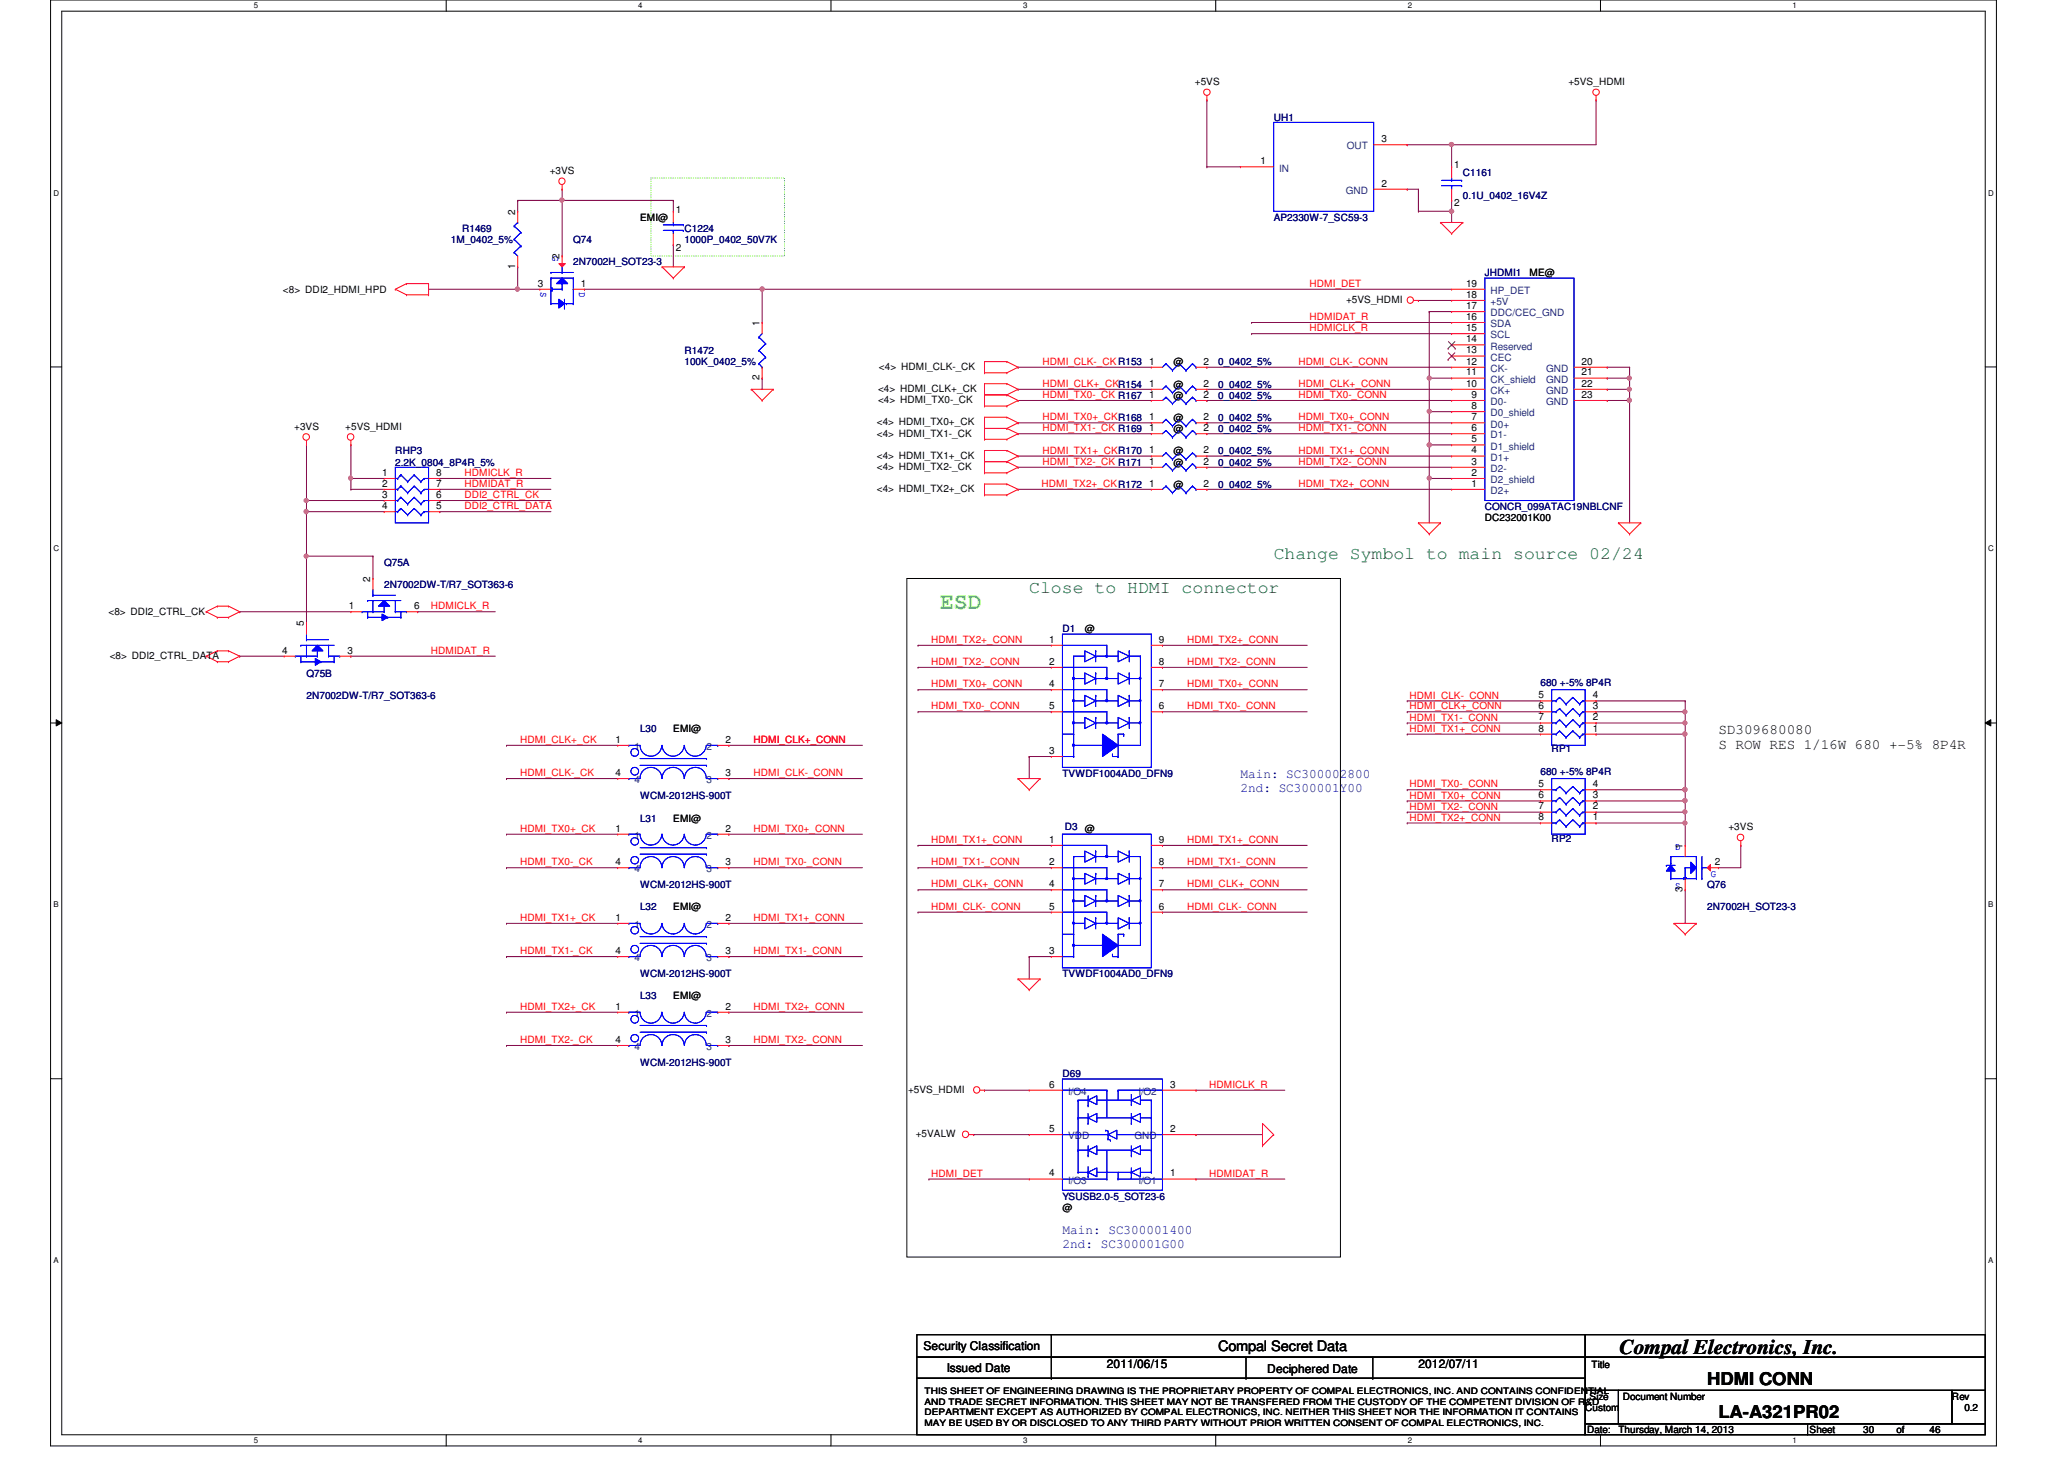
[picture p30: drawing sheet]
<svg xmlns="http://www.w3.org/2000/svg" width="297mm" height="210mm" viewBox="0 0 297 210" stroke-linecap="round" stroke-linejoin="round" font-family="sans-serif">
<defs><g id="words">
<text font-size="3.3" fill="#80ff00" x="135.3" y="87.6">ESD</text>
<text font-size="3" x="233.1" y="194.7">Compal Electronics, Inc.</text>
<g font-size="2.5" fill="#008000">
<text x="183.3" y="80.5">Change Symbol to main source 02/24</text>
<text x="148.1" y="85.3">Close to HDMI connector</text>
</g>
<g font-size="2.5">
<text x="245.7" y="199.2">HDMI CONN</text>
<text x="247.3" y="204">LA-A321PR02</text>
</g>
<g font-size="2.1">
<text x="247.3" y="105.6">SD309680080</text>
<text x="247.3" y="107.8">S ROW RES 1/16W 680 +-5% 8P4R</text>
<text x="175.3" y="194.4">Compal Secret Data</text>
</g>
<g font-size="1.9" fill="#0000a0">
<text x="178.5" y="111.9">Main: SC300002800</text>
<text x="178.5" y="113.9">2nd: SC300001Y00</text>
<text x="152.9" y="177.5">Main: SC300001400</text>
<text x="152.9" y="179.5">2nd: SC300001G00</text>
</g>
<g font-size="1.7">
<text x="132.9" y="194.3">Security Classification</text>
<text x="136.3" y="197.3">Issued Date</text>
<text x="159.3" y="196.8">2011/06/15</text>
<text x="182.4" y="197.5">Deciphered Date</text>
<text x="204.1" y="196.8">2012/07/11</text>
</g>
<g font-size="1.4">
<text x="172" y="12.2">+5VS</text>
<text x="225.7" y="12.2">+5VS_HDMI</text>
<text x="181.4" y="23.6">1</text>
<text x="198.8" y="20.4">3</text>
<text x="79.1" y="25.1">+3VS</text>
<text x="198.8" y="26.8">2</text>
<text x="209.3" y="24.2">1</text>
<text x="209.3" y="29.7">2</text>
<text x="74.1" y="30.9" transform="rotate(-90 74.1 30.9)">2</text>
<text x="92.1" y="31.7">EMI@</text>
<text x="97.3" y="30.6">1</text>
<text x="74.1" y="38.7" transform="rotate(-90 74.1 38.7)">1</text>
<text x="77.4" y="41.2">3</text>
<text x="80.5" y="37.3" transform="rotate(-90 80.5 37.3)">2</text>
<text x="83.6" y="41.2">1</text>
<text x="97.3" y="36.1">2</text>
<text x="211" y="41.2">19</text>
<text x="220.1" y="39.8">ME@</text>
<text x="40.7" y="42.2">&lt;8&gt; DDI2_HDMI_HPD</text>
<text x="109.3" y="46.9" transform="rotate(-90 109.3 46.9)">1</text>
<text x="193.7" y="43.6">+5VS_HDMI</text>
<text x="211" y="47.6">15</text>
<text x="211" y="46">16</text>
<text x="211" y="44.4">17</text>
<text x="211" y="42.8">18</text>
<text x="126.5" y="53.2">&lt;4&gt; HDMI_CLK-_CK</text>
<text x="165.4" y="52.5">1</text>
<text x="168.9" y="52.6">@</text>
<text x="173.2" y="52.5">2</text>
<text x="211" y="52.5">12</text>
<text x="211" y="50.8">13</text>
<text x="211" y="49.2">14</text>
<text x="227.6" y="52.5">20</text>
<text x="109.3" y="54.7" transform="rotate(-90 109.3 54.7)">2</text>
<text x="126.4" y="56.4">&lt;4&gt; HDMI_CLK+_CK</text>
<text x="126.4" y="58">&lt;4&gt; HDMI_TX0-_CK</text>
<text x="165.4" y="55.6">1</text>
<text x="165.4" y="57.2">1</text>
<text x="168.9" y="55.8">@</text>
<text x="168.9" y="57.4">@</text>
<text x="173.2" y="55.6">2</text>
<text x="173.2" y="57.2">2</text>
<text x="211" y="55.6">10</text>
<text x="211" y="54">11</text>
<text x="211.8" y="58.8">8</text>
<text x="211.8" y="57.2">9</text>
<text x="227.6" y="54">21</text>
<text x="227.6" y="55.6">22</text>
<text x="227.6" y="57.2">23</text>
<text x="42.3" y="61.8">+3VS</text>
<text x="49.7" y="61.8">+5VS_HDMI</text>
<text x="126.2" y="66">&lt;4&gt; HDMI_TX1+_CK</text>
<text x="126.2" y="62.8">&lt;4&gt; HDMI_TX1-_CK</text>
<text x="126.2" y="61.2">&lt;4&gt; HDMI_TX0+_CK</text>
<text x="165.4" y="60.5">1</text>
<text x="165.4" y="62">1</text>
<text x="165.4" y="65.2">1</text>
<text x="168.9" y="60.6">@</text>
<text x="168.9" y="62.2">@</text>
<text x="168.9" y="65.4">@</text>
<text x="173.2" y="60.5">2</text>
<text x="173.2" y="62">2</text>
<text x="173.2" y="65.2">2</text>
<text x="211.8" y="65.2">4</text>
<text x="211.8" y="63.6">5</text>
<text x="211.8" y="62">6</text>
<text x="211.8" y="60.5">7</text>
<text x="55" y="68.5">1</text>
<text x="55" y="70">2</text>
<text x="55" y="71.6">3</text>
<text x="62.8" y="68.5">8</text>
<text x="62.8" y="70">7</text>
<text x="62.8" y="71.6">6</text>
<text x="126.2" y="67.6">&lt;4&gt; HDMI_TX2-_CK</text>
<text x="126.2" y="70.8">&lt;4&gt; HDMI_TX2+_CK</text>
<text x="165.4" y="66.8">1</text>
<text x="165.4" y="70">1</text>
<text x="168.9" y="67">@</text>
<text x="168.9" y="70.2">@</text>
<text x="173.2" y="66.8">2</text>
<text x="173.2" y="70">2</text>
<text x="211.8" y="70">1</text>
<text x="211.8" y="68.5">2</text>
<text x="211.8" y="66.8">3</text>
<text x="55" y="73.2">4</text>
<text x="62.8" y="73.2">5</text>
<text x="213.7" y="75">DC232001K00</text>
<text x="53.3" y="83.7" transform="rotate(-90 53.3 83.7)">2</text>
<text x="15.6" y="88.4">&lt;8&gt; DDI2_CTRL_CK</text>
<text x="50.2" y="87.6">1</text>
<text x="59.6" y="87.6">6</text>
<text x="15.8" y="94.8">&lt;8&gt; DDI2_CTRL_DATA</text>
<text x="40.6" y="94">4</text>
<text x="43.7" y="90.1" transform="rotate(-90 43.7 90.1)">5</text>
<text x="50" y="94">3</text>
<text x="151" y="92.5">1</text>
<text x="151" y="95.6">2</text>
<text x="156.1" y="91">@</text>
<text x="166.8" y="92.5">9</text>
<text x="166.8" y="95.6">8</text>
<text x="151" y="98.8">4</text>
<text x="166.8" y="98.8">7</text>
<text x="221.4" y="100.5">5</text>
<text x="229.2" y="100.5">4</text>
<text x="88.6" y="106.8">1</text>
<text x="96.9" y="105.4">EMI@</text>
<text x="104.4" y="106.8">2</text>
<text x="151" y="102">5</text>
<text x="166.8" y="102">6</text>
<text x="221.4" y="105.2">8</text>
<text x="221.4" y="103.6">7</text>
<text x="221.4" y="102">6</text>
<text x="229.2" y="105.2">1</text>
<text x="229.2" y="103.6">2</text>
<text x="229.2" y="102">3</text>
<text x="88.6" y="111.6">4</text>
<text x="104.4" y="111.6">3</text>
<text x="151" y="108.5">3</text>
<text x="221.4" y="113.2">5</text>
<text x="229.2" y="113.2">4</text>
<text x="88.6" y="119.6">1</text>
<text x="96.9" y="118.2">EMI@</text>
<text x="104.4" y="119.6">2</text>
<text x="156.1" y="119.8">@</text>
<text x="221.4" y="118">8</text>
<text x="221.4" y="116.5">7</text>
<text x="221.4" y="114.9">6</text>
<text x="229.2" y="118">1</text>
<text x="229.2" y="116.5">2</text>
<text x="229.2" y="114.9">3</text>
<text x="248.7" y="119.5">+3VS</text>
<text x="88.6" y="124.5">4</text>
<text x="104.4" y="124.5">3</text>
<text x="151" y="121.2">1</text>
<text x="151" y="124.5">2</text>
<text x="166.8" y="121.2">9</text>
<text x="166.8" y="124.5">8</text>
<text x="242.1" y="122.1" transform="rotate(-90 242.1 122.1)">1</text>
<text x="246.8" y="124.5">2</text>
<text x="96.9" y="131">EMI@</text>
<text x="151" y="127.6">4</text>
<text x="151" y="130.9">5</text>
<text x="166.8" y="130.9">6</text>
<text x="166.8" y="127.6">7</text>
<text x="242.1" y="128.3" transform="rotate(-90 242.1 128.3)">3</text>
<text x="88.6" y="132.5">1</text>
<text x="88.6" y="137.2">4</text>
<text x="104.4" y="137.2">3</text>
<text x="104.4" y="132.5">2</text>
<text x="151" y="137.2">3</text>
<text x="96.9" y="143.8">EMI@</text>
<text x="88.6" y="145.2">1</text>
<text x="104.4" y="145.2">2</text>
<text x="88.6" y="150">4</text>
<text x="104.4" y="150">3</text>
<text x="130.7" y="157.2">+5VS_HDMI</text>
<text x="151" y="156.5">6</text>
<text x="168.4" y="156.5">3</text>
<text x="131.8" y="163.6">+5VALW</text>
<text x="151" y="162.9">5</text>
<text x="168.4" y="162.9">2</text>
<text x="151" y="169.2">4</text>
<text x="168.4" y="169.2">1</text>
<text x="152.9" y="174.2">@</text>
<text x="229.1" y="196.8">Title</text>
<text x="228.1" y="203">Custom</text>
<text x="228.8" y="201.4">Size</text>
<text x="233.5" y="201.4">Document Number</text>
<text x="280.9" y="201.4">Rev</text>
<text x="282.7" y="203">0.2</text>
<text x="228.4" y="206.2">Date:</text>
<text x="232.9" y="206.2">Thursday, March 14, 2013</text>
<text x="260.4" y="206.2">Sheet</text>
<text x="268.1" y="206.2">30</text>
<text x="272.9" y="206.2">of</text>
<text x="277.7" y="206.2">46</text>
</g>
<g font-size="1.4" fill="#000080">
<text x="183.3" y="17.4">UH1</text>
<text x="210.5" y="25.4">C1161</text>
<text x="210.5" y="28.6">0.1U_0402_16V4Z</text>
<text x="64.9" y="35">1M_0402_5%</text>
<text x="66.5" y="33.4">R1469</text>
<text x="82.5" y="35">Q74</text>
<text x="98.5" y="33.4">C1224</text>
<text x="98.5" y="35">1000P_0402_50V7K</text>
<text x="183.3" y="31.7">AP2330W-7_SC59-3</text>
<text x="82.5" y="38.2">2N7002H_SOT23-3</text>
<text x="213.7" y="39.8">JHDMI1</text>
<text x="98.5" y="51">R1472</text>
<text x="98.5" y="52.6">100K_0402_5%</text>
<text x="175.3" y="52.6">0_0402_5%</text>
<text x="175.3" y="55.8">0_0402_5%</text>
<text x="175.3" y="57.4">0_0402_5%</text>
<text x="56.9" y="65.4">RHP3</text>
<text x="175.3" y="60.6">0_0402_5%</text>
<text x="175.3" y="62.2">0_0402_5%</text>
<text x="175.3" y="65.4">0_0402_5%</text>
<text x="56.9" y="67">2.2K_0804_8P4R_5%</text>
<text x="175.3" y="67">0_0402_5%</text>
<text x="175.3" y="70.2">0_0402_5%</text>
<text x="213.7" y="73.4">CONCR_099ATAC19NBLCNF</text>
<text x="55.3" y="81.4">Q75A</text>
<text x="55.3" y="84.6">2N7002DW-T/R7_SOT363-6</text>
<text x="152.9" y="91">D1</text>
<text x="44.1" y="97.4">Q75B</text>
<text x="44.1" y="100.6">2N7002DW-T/R7_SOT363-6</text>
<text x="221.7" y="98.6">680 +-5% 8P4R</text>
<text x="92.1" y="105.4">L30</text>
<text x="152.9" y="111.8">TVWDF1004AD0_DFN9</text>
<text x="221.7" y="111.5">680 +-5% 8P4R</text>
<text x="223.3" y="108.2">RP1</text>
<text x="92.1" y="118.2">L31</text>
<text x="92.1" y="115">WCM-2012HS-900T</text>
<text x="153.2" y="119.5">D3</text>
<text x="223.3" y="121.1">RP2</text>
<text x="92.1" y="127.8">WCM-2012HS-900T</text>
<text x="92.1" y="131">L32</text>
<text x="245.7" y="127.8">Q76</text>
<text x="245.7" y="131">2N7002H_SOT23-3</text>
<text x="92.1" y="140.6">WCM-2012HS-900T</text>
<text x="92.1" y="143.8">L33</text>
<text x="152.9" y="140.6">TVWDF1004AD0_DFN9</text>
<text x="92.1" y="153.4">WCM-2012HS-900T</text>
<text x="152.9" y="155">D69</text>
<text x="152.9" y="172.6">YSUSB2.0-5_SOT23-6</text>
</g>
<g font-size="1.4" fill="#004080">
<text x="193.8" y="21.5">OUT</text>
<text x="184.1" y="24.7">IN</text>
<text x="193.7" y="27.9">GND</text>
<text x="214.5" y="47.1">SDA</text>
<text x="214.5" y="45.5">DDC/CEC_GND</text>
<text x="214.5" y="43.9">+5V</text>
<text x="214.5" y="42.3">HP_DET</text>
<text x="214.5" y="53.5">CK-</text>
<text x="214.5" y="51.9">CEC</text>
<text x="214.5" y="50.3">Reserved</text>
<text x="214.5" y="48.7">SCL</text>
<text x="222.5" y="53.5">GND</text>
<text x="214.5" y="59.9">D0_shield</text>
<text x="214.5" y="58.3">D0-</text>
<text x="214.5" y="56.7">CK+</text>
<text x="214.5" y="55.1">CK_shield</text>
<text x="222.5" y="55.1">GND</text>
<text x="222.5" y="56.7">GND</text>
<text x="222.5" y="58.3">GND</text>
<text x="214.5" y="64.7">D1_shield</text>
<text x="214.5" y="63.1">D1-</text>
<text x="214.5" y="61.5">D0+</text>
<text x="214.5" y="71.1">D2+</text>
<text x="214.5" y="69.5">D2_shield</text>
<text x="214.5" y="67.9">D2-</text>
<text x="214.5" y="66.3">D1+</text>
<text x="91.3" y="107.9">1</text>
<text x="101.7" y="107.9">2</text>
<text x="91.3" y="112.7">4</text>
<text x="101.7" y="112.7">3</text>
<text x="91.3" y="120.7">1</text>
<text x="91.3" y="125.5">4</text>
<text x="101.7" y="125.5">3</text>
<text x="101.7" y="120.7">2</text>
<text x="91.3" y="133.5">1</text>
<text x="101.7" y="133.5">2</text>
<text x="91.3" y="138.3">4</text>
<text x="101.7" y="138.3">3</text>
<text x="91.3" y="146.3">1</text>
<text x="101.7" y="146.3">2</text>
<text x="91.3" y="151.1">4</text>
<text x="101.7" y="151.1">3</text>
<text x="153.7" y="157.5">I/O4</text>
<text x="163.8" y="157.5">I/O2</text>
<text x="153.7" y="163.9">VDD</text>
<text x="163.3" y="163.9">GND</text>
<text x="153.7" y="170.3">I/O3</text>
<text x="163.8" y="170.3">I/O1</text>
</g>
<g font-size="1.4" fill="#00f">
<text x="77.8" y="42" transform="rotate(90 77.8 42)">S</text>
<text x="79.5" y="36.8" transform="rotate(90 79.5 36.8)">G</text>
<text x="83.4" y="42" transform="rotate(90 83.4 42)">D</text>
<text x="241.1" y="122.3">D</text>
<text x="241.1" y="127.9">S</text>
<text x="246.2" y="126.2">G</text>
</g>
<g font-size="1.4" fill="#f00">
<text x="188.5" y="41.3">HDMI_DET</text>
<text x="188.5" y="46.1">HDMIDAT_R</text>
<text x="188.5" y="47.7">HDMICLK_R</text>
<text x="150" y="52.5">HDMI_CLK-_CKR153</text>
<text x="186.9" y="52.5">HDMI_CLK-_CONN</text>
<text x="150" y="55.7">HDMI_CLK+_CKR154</text>
<text x="150" y="57.3">HDMI_TX0-_CK R167</text>
<text x="186.9" y="55.7">HDMI_CLK+_CONN</text>
<text x="186.9" y="57.3">HDMI_TX0-_CONN</text>
<text x="150" y="65.3">HDMI_TX1+_CKR170</text>
<text x="150" y="62.1">HDMI_TX1-_CK R169</text>
<text x="150" y="60.5">HDMI_TX0+_CKR168</text>
<text x="186.9" y="60.5">HDMI_TX0+_CONN</text>
<text x="186.9" y="62.1">HDMI_TX1-_CONN</text>
<text x="186.9" y="65.3">HDMI_TX1+_CONN</text>
<text x="66.8" y="71.7">DDI2_CTRL_CK</text>
<text x="66.8" y="70.1">HDMIDAT_R</text>
<text x="66.8" y="68.5">HDMICLK_R</text>
<text x="149.9" y="70.1">HDMI_TX2+_CKR172</text>
<text x="150" y="66.9">HDMI_TX2-_CK R171</text>
<text x="186.9" y="66.9">HDMI_TX2-_CONN</text>
<text x="186.9" y="70.1">HDMI_TX2+_CONN</text>
<text x="66.8" y="73.3">DDI2_CTRL_DATA</text>
<text x="62" y="87.7">HDMICLK_R</text>
<text x="62" y="94.1">HDMIDAT_R</text>
<text x="134" y="92.5">HDMI_TX2+_CONN</text>
<text x="134" y="95.7">HDMI_TX2-_CONN</text>
<text x="170.9" y="92.5">HDMI_TX2+_CONN</text>
<text x="170.9" y="95.7">HDMI_TX2-_CONN</text>
<text x="134" y="98.9">HDMI_TX0+_CONN</text>
<text x="170.9" y="98.9">HDMI_TX0+_CONN</text>
<text x="202.9" y="100.5">HDMI_CLK-_CONN</text>
<text x="74.8" y="106.9">HDMI_CLK+_CK</text>
<text x="108.5" y="106.9">HDMI_CLK+_CONN</text>
<text x="134" y="102.1">HDMI_TX0-_CONN</text>
<text x="170.9" y="102.1">HDMI_TX0-_CONN</text>
<text x="202.9" y="102.1">HDMI_CLK+_CONN</text>
<text x="202.9" y="105.3">HDMI_TX1+_CONN</text>
<text x="202.9" y="103.7">HDMI_TX1-_CONN</text>
<text x="74.8" y="111.7">HDMI_CLK-_CK</text>
<text x="108.5" y="111.7">HDMI_CLK-_CONN</text>
<text x="202.9" y="113.3">HDMI_TX0-_CONN</text>
<text x="74.8" y="119.7">HDMI_TX0+_CK</text>
<text x="108.5" y="119.7">HDMI_TX0+_CONN</text>
<text x="202.9" y="116.5">HDMI_TX2-_CONN</text>
<text x="202.9" y="114.9">HDMI_TX0+_CONN</text>
<text x="202.9" y="118.1">HDMI_TX2+_CONN</text>
<text x="74.8" y="124.5">HDMI_TX0-_CK</text>
<text x="108.5" y="124.5">HDMI_TX0-_CONN</text>
<text x="134" y="124.5">HDMI_TX1-_CONN</text>
<text x="134" y="121.3">HDMI_TX1+_CONN</text>
<text x="170.9" y="124.5">HDMI_TX1-_CONN</text>
<text x="170.9" y="121.3">HDMI_TX1+_CONN</text>
<text x="134" y="130.9">HDMI_CLK-_CONN</text>
<text x="134" y="127.7">HDMI_CLK+_CONN</text>
<text x="170.9" y="130.9">HDMI_CLK-_CONN</text>
<text x="170.9" y="127.7">HDMI_CLK+_CONN</text>
<text x="74.8" y="132.5">HDMI_TX1+_CK</text>
<text x="74.8" y="137.3">HDMI_TX1-_CK</text>
<text x="108.5" y="137.3">HDMI_TX1-_CONN</text>
<text x="108.5" y="132.5">HDMI_TX1+_CONN</text>
<text x="74.8" y="145.3">HDMI_TX2+_CK</text>
<text x="108.5" y="145.3">HDMI_TX2+_CONN</text>
<text x="74.8" y="150.1">HDMI_TX2-_CK</text>
<text x="108.5" y="150.1">HDMI_TX2-_CONN</text>
<text x="174" y="156.5">HDMICLK_R</text>
<text x="134" y="169.3">HDMI_DET</text>
<text x="174" y="169.3">HDMIDAT_R</text>
</g>
<g font-size="1.3">
<text x="133.1" y="200.6">THIS SHEET OF ENGINEERING DRAWING IS THE PROPRIETARY PROPERTY OF COMPAL ELECTRONICS, INC. AND CONTAINS CONFIDENTIAL</text>
<text x="133.1" y="202.1">AND TRADE SECRET INFORMATION. THIS SHEET MAY NOT BE TRANSFERED FROM THE CUSTODY OF THE COMPETENT DIVISION OF R&amp;D</text>
<text x="133.1" y="203.6">DEPARTMENT EXCEPT AS AUTHORIZED BY COMPAL ELECTRONICS, INC. NEITHER THIS SHEET NOR THE INFORMATION IT CONTAINS</text>
<text x="133.1" y="205.1">MAY BE USED BY OR DISCLOSED TO ANY THIRD PARTY WITHOUT PRIOR WRITTEN CONSENT OF COMPAL ELECTRONICS, INC.</text>
</g>
<g font-size="1.1">
<text x="36.5" y="1.1">5</text>
<text x="91.9" y="1.1">4</text>
<text x="147.2" y="1.1">3</text>
<text x="202.6" y="1.1">2</text>
<text x="258" y="1.1">1</text>
<text x="7.7" y="28.2">D</text>
<text x="286.1" y="28.2">D</text>
<text x="7.7" y="79.3">C</text>
<text x="286.1" y="79.3">C</text>
<text x="7.7" y="130.6">B</text>
<text x="286.1" y="130.6">B</text>
<text x="7.7" y="181.7">A</text>
<text x="286.1" y="181.7">A</text>
<text x="36.5" y="207.6">5</text>
<text x="91.9" y="207.6">4</text>
<text x="147.2" y="207.6">3</text>
<text x="202.6" y="207.6">2</text>
<text x="258" y="207.6">1</text>
</g>
</g></defs>
<path d="M7.3 0h280v208h-280zM8.9 1.6h276.8v204.8h-276.8z" fill="none" stroke="#000" stroke-width=".14"/>
<g fill="#fff">
<path d="M36.5 .2h.6v1.2h-.6z"/>
<path d="M36.5 206.6h.6v1.2h-.6z"/>
</g>
<path d="M64.2 0v1.6M64.2 206.4v1.6" fill="none" stroke="#000" stroke-width=".14"/>
<g fill="#fff">
<path d="M91.9 .2h.6v1.2h-.6z"/>
<path d="M91.9 206.6h.6v1.2h-.6z"/>
</g>
<path d="M119.6 0v1.6M119.6 206.4v1.6" fill="none" stroke="#000" stroke-width=".14"/>
<g fill="#fff">
<path d="M147.2 .2h.6v1.2h-.6z"/>
<path d="M147.2 206.6h.6v1.2h-.6z"/>
</g>
<path d="M175 0v1.6M175 206.4v1.6" fill="none" stroke="#000" stroke-width=".14"/>
<g fill="#fff">
<path d="M202.6 .2h.6v1.2h-.6z"/>
<path d="M202.6 206.6h.6v1.2h-.6z"/>
</g>
<path d="M230.3 0v1.6M230.3 206.4v1.6" fill="none" stroke="#000" stroke-width=".14"/>
<g fill="#fff">
<path d="M258 .2h.6v1.2h-.6z"/>
<path d="M258 206.6h.6v1.2h-.6z"/>
<path d="M7.7 27.2h.8v1.2h-.8z"/>
<path d="M286.1 27.2h.8v1.2h-.8z"/>
<path d="M7.7 78.4h.8v1.1h-.8z"/>
<path d="M286.1 78.4h.8v1.1h-.8z"/>
</g>
<path d="M7.3 52.8h1.6M285.7 52.8h1.6" fill="none" stroke="#000" stroke-width=".14"/>
<g fill="#fff">
<path d="M7.7 129.6h.7v1.2h-.7z"/>
<path d="M286.1 129.6h.7v1.2h-.7z"/>
</g>
<path d="M7.3 104h1.6M8.1 103.5l.8 .5-.8 .4zM285.7 104l.8-.5v.9zM285.7 104h1.6" fill="none" stroke="#000" stroke-width=".14"/>
<path d="M8.1 103.5l.8 .5-.8 .4zM285.7 104l.8-.5v.9z" fill="#000"/>
<g fill="#fff">
<path d="M7.7 180.8h.7v1.1h-.7z"/>
<path d="M286.1 180.8h.7v1.1h-.7z"/>
</g>
<path d="M130.5 83.2h62.4v97.6h-62.4zM7.3 155.2h1.6M285.7 155.2h1.6" fill="none" stroke="#000" stroke-width=".14"/>
<path d="M93.7 25.6h19.2v11.2h-19.2z" fill="none" stroke="#0f0" stroke-width=".14" stroke-dasharray="0 .3"/>
<g fill="none" stroke="#800040" stroke-width=".14">
<path d="M109.7 41.6h.1M109.7 41.6h99.2M173.7 52.8h.1M173.7 56h.1M173.7 57.6h.1M173.7 52.8h35.2M173.7 56h35.2M173.7 57.6h35.2M146.5 65.6h.1M146.5 62.4h.1M146.5 67.2h.1M146.5 65.6h19.2"/>
<path d="M146.5 62.4h19.2M146.5 67.2h19.2M173.7 60.8h.1M173.7 62.4h.1M173.7 62.4h35.2M173.7 60.8h35.2"/>
</g>
<circle cx="109.7" cy="41.6" r=".31" fill="#f0f"/>
<circle cx="109.7" cy="41.6" r=".31" fill="none" stroke="#f0f" stroke-width=".14"/>
<path d="M205.7 54.4h.1M205.7 54.4h3.2M205.7 54.4v4.8M173.7 65.6h.1M173.7 67.2h.1M173.7 70.4h.1M173.7 65.6h35.2M173.7 67.2h35.2M173.7 70.4h35.2" fill="none" stroke="#800040" stroke-width=".14"/>
<circle cx="205.7" cy="54.4" r=".3" fill="#f0f"/>
<circle cx="205.7" cy="54.4" r=".3" fill="none" stroke="#f0f" stroke-width=".14"/>
<path d="M205.7 59.2h.1M205.7 59.2h3.2M205.7 59.2v4.8" fill="none" stroke="#800040" stroke-width=".14"/>
<circle cx="205.7" cy="64" r=".3" fill="#f0f"/>
<circle cx="205.7" cy="64" r=".3" fill="none" stroke="#f0f" stroke-width=".14"/>
<circle cx="205.7" cy="59.2" r=".3" fill="#f0f"/>
<circle cx="205.7" cy="59.2" r=".3" fill="none" stroke="#f0f" stroke-width=".14"/>
<path d="M205.7 64h.1M205.7 68.8h.1M205.7 64h3.2M205.7 68.8v6.4" fill="none" stroke="#800040" stroke-width=".14"/>
<circle cx="205.7" cy="68.8" r=".3" fill="#f0f"/>
<circle cx="205.7" cy="68.8" r=".3" fill="none" stroke="#f0f" stroke-width=".14"/>
<path d="M205.7 44.8h.1M205.7 44.8h3.2M205.7 68.8h.1M205.7 64h.1M205.7 68.8h3.2M205.7 64v4.8" fill="none" stroke="#800040" stroke-width=".14"/>
<circle cx="205.7" cy="64" r=".3" fill="#f0f"/>
<circle cx="205.7" cy="64" r=".3" fill="none" stroke="#f0f" stroke-width=".14"/>
<path d="M74.5 38.4h.1M74.5 38.4v3.2h-12.8M80.9 27.2h.1M80.9 27.2v1.6M61.7 41.6h.1M231.3 52.8h.1M231.3 54.4h.1M231.3 52.8h3.2M234.5 52.8h.1M234.5 52.8v1.6h-3.2" fill="none" stroke="#800040" stroke-width=".14"/>
<circle cx="74.4" cy="41.6" r=".31" fill="#f0f"/>
<circle cx="74.4" cy="41.6" r=".31" fill="none" stroke="#f0f" stroke-width=".14"/>
<path d="M74.5 28.8h.1M74.5 28.8v1.6M80.9 28.8h.1M80.9 28.8v8M74.5 41.6h.1M74.5 41.6h3.2M104.9 137.6h.1M104.9 132.8h.1M104.9 137.6h19.2M104.9 132.8h19.2" fill="none" stroke="#800040" stroke-width=".14"/>
<circle cx="80.9" cy="28.8" r=".31" fill="#f0f"/>
<circle cx="80.9" cy="28.8" r=".31" fill="none" stroke="#f0f" stroke-width=".14"/>
<g fill="none" stroke="#800040" stroke-width=".14">
<path d="M74.5 28.8h.1M74.5 28.8h6.4M208.9 30.4h.1M208.9 30.4v1.6M146.5 52.8h.1M146.5 52.8h19.2M180.1 46.4h.1M180.1 46.4h28.8M204.1 43.2h.1M204.1 43.2h4.8M146.5 60.8h.1M146.5 60.8h19.2"/>
<path d="M72.9 112h.1M72.9 107.2h.1M72.9 107.2h16M72.9 112h16M104.9 107.2h.1M104.9 112h.1M104.9 107.2h19.2M104.9 112h19.2M72.9 132.8h.1M72.9 137.6h.1M72.9 120h.1M72.9 124.8h.1"/>
<path d="M72.9 120h16M72.9 124.8h16M72.9 132.8h16M72.9 137.6h16M104.9 120h.1M104.9 124.8h.1M104.9 120h19.2M104.9 124.8h19.2M242.5 128h.1M242.5 128v4.8M72.9 150.4h.1M72.9 145.6h.1"/>
<path d="M72.9 150.4h16M72.9 145.6h16M104.9 150.4h.1M104.9 145.6h.1M104.9 150.4h19.2M104.9 145.6h19.2"/>
</g>
<circle cx="208.9" cy="30.4" r=".31" fill="#f0f"/>
<circle cx="208.9" cy="30.4" r=".31" fill="none" stroke="#f0f" stroke-width=".14"/>
<g fill="none" stroke="#800040" stroke-width=".14">
<path d="M146.5 56h.1M146.5 56h19.2M146.5 70.4h.1M146.5 70.4h19.2M34.5 88h.1M34.5 88h16M44.1 80h.1M44.1 80h9.6M44.1 80v9.6M50.5 94.4h.1M50.5 94.4h20.8M53.7 80h.1"/>
<path d="M53.7 80v3.2"/>
</g>
<circle cx="44.1" cy="80" r=".3" fill="#f0f"/>
<circle cx="44.1" cy="80" r=".3" fill="none" stroke="#f0f" stroke-width=".14"/>
<path d="M146.5 57.6h.1M146.5 57.6h19.2M234.5 57.6h.1M234.5 57.6v17.6" fill="none" stroke="#800040" stroke-width=".14"/>
<circle cx="234.5" cy="57.6" r=".31" fill="#f0f"/>
<circle cx="234.5" cy="57.6" r=".31" fill="none" stroke="#f0f" stroke-width=".14"/>
<g fill="none" stroke="#800040" stroke-width=".14">
<path d="M180.1 48h.1M180.1 48h28.8M34.5 94.4h.1M34.5 94.4h6.4M60.1 88h.1M60.1 88h11.2M242.5 118.4h.1M242.5 115.2h.1M242.5 115.2v1.6M242.5 118.4v3.2M247.3 124.8h.1M250.5 121.6h.1"/>
<path d="M250.5 121.6v3.2h-3.2"/>
</g>
<circle cx="242.5" cy="115.2" r=".3" fill="#f0f"/>
<circle cx="242.5" cy="115.2" r=".3" fill="none" stroke="#f0f" stroke-width=".14"/>
<path d="M242.5 113.6h.1M242.5 113.6v1.6" fill="none" stroke="#800040" stroke-width=".14"/>
<circle cx="242.5" cy="115.2" r=".3" fill="#f0f"/>
<circle cx="242.5" cy="115.2" r=".3" fill="none" stroke="#f0f" stroke-width=".14"/>
<circle cx="242.5" cy="113.6" r=".31" fill="#f0f"/>
<circle cx="242.5" cy="113.6" r=".31" fill="none" stroke="#f0f" stroke-width=".14"/>
<path d="M242.5 102.4h.1M242.5 102.4v1.6" fill="none" stroke="#800040" stroke-width=".14"/>
<circle cx="242.5" cy="102.4" r=".3" fill="#f0f"/>
<circle cx="242.5" cy="102.4" r=".3" fill="none" stroke="#f0f" stroke-width=".14"/>
<path d="M242.5 116.8h.1M242.5 116.8v1.6" fill="none" stroke="#800040" stroke-width=".14"/>
<circle cx="242.5" cy="116.8" r=".3" fill="#f0f"/>
<circle cx="242.5" cy="116.8" r=".3" fill="none" stroke="#f0f" stroke-width=".14"/>
<path d="M229.7 102.4h.1M229.7 113.6h.1M229.7 118.4h.1M229.7 113.6h12.8M229.7 118.4h12.8M242.5 100.8h.1M242.5 100.8v1.6h-12.8" fill="none" stroke="#800040" stroke-width=".14"/>
<circle cx="242.5" cy="118.4" r=".3" fill="#f0f"/>
<circle cx="242.5" cy="118.4" r=".3" fill="none" stroke="#f0f" stroke-width=".14"/>
<g fill="none" stroke="#800040" stroke-width=".14">
<path d="M202.5 116.8h.1M202.5 116.8h19.2M229.7 104h.1M229.7 115.2h.1M229.7 116.8h.1M229.7 105.6h.1M229.7 100.8h.1M229.7 104h12.8M229.7 115.2h12.8M229.7 116.8h12.8M229.7 100.8h12.8M242.5 104h.1"/>
<path d="M242.5 104v1.6h-12.8"/>
</g>
<circle cx="242.5" cy="104" r=".3" fill="#f0f"/>
<circle cx="242.5" cy="104" r=".3" fill="none" stroke="#f0f" stroke-width=".14"/>
<path d="M202.5 115.2h.1M202.5 102.4h.1M202.5 100.8h.1M202.5 113.6h.1M202.5 105.6h.1M202.5 115.2h19.2M202.5 102.4h19.2M202.5 100.8h19.2M202.5 113.6h19.2M202.5 105.6h19.2M242.5 105.6h.1M242.5 105.6v8" fill="none" stroke="#800040" stroke-width=".14"/>
<circle cx="242.5" cy="113.6" r=".31" fill="#f0f"/>
<circle cx="242.5" cy="113.6" r=".31" fill="none" stroke="#f0f" stroke-width=".14"/>
<circle cx="242.5" cy="105.6" r=".31" fill="#f0f"/>
<circle cx="242.5" cy="105.6" r=".31" fill="none" stroke="#f0f" stroke-width=".14"/>
<path d="M205.7 44.8h.1M205.7 44.8v9.6M44.1 73.6h.1M44.1 73.6v6.4M202.5 118.4h.1M202.5 104h.1M202.5 118.4h19.2M202.5 104h19.2" fill="none" stroke="#800040" stroke-width=".14"/>
<circle cx="44.1" cy="73.6" r=".31" fill="#f0f"/>
<circle cx="44.1" cy="73.6" r=".31" fill="none" stroke="#f0f" stroke-width=".14"/>
<path d="M231.3 56h.1M234.5 54.4h.1M234.5 54.4v1.6h-3.2" fill="none" stroke="#800040" stroke-width=".14"/>
<circle cx="234.5" cy="54.4" r=".3" fill="#f0f"/>
<circle cx="234.5" cy="54.4" r=".3" fill="none" stroke="#f0f" stroke-width=".14"/>
<path d="M231.3 57.6h.1M234.5 56h.1M234.5 56v1.6h-3.2" fill="none" stroke="#800040" stroke-width=".14"/>
<circle cx="234.5" cy="56" r=".3" fill="#f0f"/>
<circle cx="234.5" cy="56" r=".3" fill="none" stroke="#f0f" stroke-width=".14"/>
<g fill="none" stroke="#800040" stroke-width=".14">
<path d="M173.7 14.4h.1M173.7 14.4v9.6M80.9 28.8h.1M80.9 28.8h16M96.9 28.8h.1M96.9 35.2h.1M96.9 28.8v1.6M96.9 35.2v3.2M173.7 24h.1M173.7 24h4.8M202.5 20.8h.1M202.5 20.8h27.2"/>
<path d="M208.9 28.8h.1M208.9 20.8h.1M208.9 28.8v1.6M84.1 41.6h.1M84.1 41.6h25.6M109.7 54.4h.1M109.7 41.6h.1M109.7 41.6v4.8M109.7 54.4v1.6"/>
</g>
<circle cx="208.9" cy="20.8" r=".31" fill="#f0f"/>
<circle cx="208.9" cy="20.8" r=".31" fill="none" stroke="#f0f" stroke-width=".14"/>
<g fill="none" stroke="#800040" stroke-width=".14">
<path d="M229.7 14.4h.1M229.7 14.4v6.4M202.5 27.2h.1M202.5 27.2h1.6M204.1 27.2h.1M204.1 30.4h.1M204.1 27.2v3.2M204.1 30.4h4.8M208.9 20.8h.1M208.9 20.8v3.2M44.1 72h.1M44.1 64h.1"/>
<path d="M44.1 73.6h.1M44.1 72h11.2M44.1 73.6h11.2M44.1 64v9.6M63.3 72h.1M63.3 73.6h.1M63.3 70.4h.1M63.3 68.8h.1M63.3 72h16M63.3 73.6h16M63.3 70.4h16M63.3 68.8h16"/>
</g>
<circle cx="44.1" cy="72" r=".3" fill="#f0f"/>
<circle cx="44.1" cy="72" r=".3" fill="none" stroke="#f0f" stroke-width=".14"/>
<path d="M50.5 64h.1M50.5 70.4h.1M50.5 68.8h.1M50.5 64v4.8M50.5 70.4h4.8M50.5 68.8h4.8" fill="none" stroke="#800040" stroke-width=".14"/>
<circle cx="50.5" cy="68.8" r=".3" fill="#f0f"/>
<circle cx="50.5" cy="68.8" r=".3" fill="none" stroke="#f0f" stroke-width=".14"/>
<g fill="none" stroke="#800040" stroke-width=".14">
<path d="M50.5 68.8h.1M50.5 68.8v1.6M132.1 92.8h.1M132.1 96h.1M132.1 99.2h.1M132.1 92.8h19.2M132.1 96h19.2M132.1 99.2h19.2M167.3 92.8h.1M167.3 96h.1M167.3 99.2h.1M167.3 92.8h20.8"/>
<path d="M167.3 96h20.8M167.3 99.2h20.8M132.1 102.4h.1M132.1 102.4h19.2M148.1 108.8h.1M148.1 108.8h3.2M148.1 108.8v3.2M167.3 102.4h.1M167.3 102.4h20.8M132.1 131.2h.1M132.1 128h.1M132.1 124.8h.1"/>
<path d="M132.1 121.6h.1M132.1 131.2h19.2M132.1 128h19.2M132.1 124.8h19.2M132.1 121.6h19.2M148.1 137.6h.1M148.1 137.6v3.2M148.1 137.6h3.2M167.3 131.2h.1M167.3 128h.1M167.3 124.8h.1M167.3 121.6h.1"/>
<path d="M167.3 131.2h20.8M167.3 128h20.8M167.3 124.8h20.8M167.3 121.6h20.8M141.7 156.8h.1M141.7 156.8h6.4M172.1 156.8h.1M172.1 156.8h12.8M133.7 169.6h.1M133.7 169.6h14.4M140.1 163.2h.1M140.1 163.2h8"/>
<path d="M172.1 163.2h.1M172.1 169.6h.1M172.1 163.2h9.6M172.1 169.6h12.8"/>
</g>
<g fill="none" stroke="#f00" stroke-width=".14">
<path d="M173.7 14.4h.1M173.7 13.8v.6M229.7 14.4h.1M229.7 13.8v.6M74.5 38.4h.1M74.5 30.4h.1M74.5 30.4v1.6M74.5 36.8v1.6M80.9 27.2h.1M80.9 26.6v.6M95.3 38.4h.1M95.3 38.4h3.2"/>
<path d="M95.3 38.4l1.6 1.6M98.5 38.4h.1M98.5 38.4l-1.6 1.6M207.3 32h.1M207.3 32h3.2M207.3 32l1.6 1.6M208.9 33.6h.1M208.9 24h.1M208.9 28.8h.1M208.9 24v1.6M208.9 27.2v1.6M210.5 32h.1"/>
<path d="M210.5 32l-1.6 1.6M56.9 41.6h.1M56.9 41.6l1.6 .8M58.5 40.8h.1M58.5 42.4h.1M58.5 40.8h3.2M58.5 40.8l-1.6 .8M58.5 42.4h3.2M61.7 42.4h.1M61.7 40.8h.1M61.7 40.8v1.6M96.9 40h.1"/>
<path d="M108.1 56h.1M108.1 56h3.2M108.1 56l1.6 1.6M109.7 57.6h.1M111.3 56h.1M111.3 56l-1.6 1.6M141.7 52h.1M141.7 53.6h.1M141.7 55.2h.1M141.7 56.8h.1M141.7 58.4h.1M141.7 52v1.6"/>
<path d="M141.7 55.2v3.2M141.7 52h3.2M141.7 53.6h3.2M141.7 55.2h3.2M141.7 56.8h3.2M141.7 58.4h3.2M144.9 52h.1M144.9 53.6h.1M144.9 55.2h.1M144.9 56.8h.1M144.9 58.4h.1M144.9 52l1.6 .8"/>
<path d="M144.9 55.2l1.6 .8M144.9 56.8l1.6 .8M146.5 52.8h.1M146.5 56h.1M146.5 57.6h.1M146.5 52.8l-1.6 .8M146.5 56l-1.6 .8M146.5 57.6l-1.6 .8M203.5 43.2h.6M204.1 43.2h.1M44.1 64h.1M44.1 63.4v.6"/>
<path d="M50.5 64h.1M50.5 63.4v.6M141.7 64.8h.1M141.7 66.4h.1M141.7 61.6h.1M141.7 63.2h.1M141.7 68h.1M141.7 60h.1M141.7 69.6h.1M141.7 71.2h.1M141.7 64.8h3.2M141.7 60v3.2"/>
<path d="M141.7 64.8v3.2M141.7 69.6v1.6M141.7 66.4h3.2M141.7 61.6h3.2M141.7 63.2h3.2M141.7 68h3.2M141.7 60h3.2M141.7 69.6h3.2M141.7 71.2h3.2M144.9 64.8h.1M144.9 66.4h.1M144.9 61.6h.1"/>
<path d="M144.9 63.2h.1M144.9 68h.1M144.9 60h.1M144.9 69.6h.1M144.9 71.2h.1M144.9 64.8l1.6 .8M144.9 61.6l1.6 .8M144.9 66.4l1.6 .8M144.9 60l1.6 .8M144.9 69.6l1.6 .8M146.5 65.6h.1M146.5 62.4h.1"/>
<path d="M146.5 67.2h.1M146.5 60.8h.1M146.5 70.4h.1M146.5 65.6l-1.6 .8M146.5 62.4l-1.6 .8M146.5 67.2l-1.6 .8M146.5 60.8l-1.6 .8M146.5 70.4l-1.6 .8M165.7 60.8h.1M165.7 62.4h.1M165.7 60.8h1.6M165.7 62.4h1.6"/>
<path d="M172.1 60.8h1.6M172.1 62.4h1.6M173.7 60.8h.1M173.7 62.4h.1M204.1 75.2h.1M204.1 75.2h3.2M204.1 75.2l1.6 1.6M205.7 76.8h.1M207.3 75.2h.1M207.3 75.2l-1.6 1.6M232.9 75.2h.1M232.9 75.2h3.2"/>
<path d="M232.9 75.2l1.6 1.6M234.5 76.8h.1M236.1 75.2h.1M236.1 75.2l-1.6 1.6M29.7 94.4h.1M29.7 88h.1M29.7 94.4l1.6 .8M29.7 88l1.6 .8M31.3 95.2h.1M31.3 93.6h.1M31.3 88.8h.1M31.3 87.2h.1"/>
<path d="M31.3 95.2h1.6M31.3 93.6h1.6M31.3 93.6l-1.6 .8M31.3 88.8h1.6M31.3 87.2h1.6M31.3 87.2l-1.6 .8M32.9 95.2h.1M32.9 93.6h.1M32.9 88.8h.1M32.9 87.2h.1M32.9 93.6l1.6 .8M32.9 87.2l1.6 .8"/>
<path d="M34.5 94.4h.1M34.5 88h.1M34.5 94.4l-1.6 .8M34.5 88l-1.6 .8M146.5 112h.1M146.5 112h3.2M146.5 112l1.6 1.6M148.1 113.6h.1M149.7 112h.1M149.7 112l-1.6 1.6M240.9 132.8h.1M240.9 132.8h3.2"/>
<path d="M240.9 132.8l1.6 1.6M242.5 134.4h.1M244.1 132.8h.1M244.1 132.8l-1.6 1.6M250.5 121.6h.1M250.5 121v.6M141.1 156.8h.6M141.7 156.8h.1M146.5 140.8h.1M146.5 140.8h3.2M146.5 140.8l1.6 1.6M148.1 142.4h.1"/>
<path d="M149.7 140.8h.1M149.7 140.8l-1.6 1.6M139.4 163.2h.7M140.1 163.2h.1M181.7 161.6h.1M181.7 164.8h.1M181.7 161.6v3.2M181.7 161.6l1.6 1.6M183.3 163.2h.1M183.3 163.2l-1.6 1.6"/>
<circle cx="173.7" cy="13.3" r=".46"/>
<circle cx="229.7" cy="13.3" r=".46"/>
<circle cx="80.9" cy="26.1" r=".46"/>
<circle cx="202.9" cy="43.2" r=".46"/>
<circle cx="44.1" cy="62.9" r=".47"/>
<circle cx="50.4" cy="62.9" r=".47"/>
<circle cx="250.5" cy="120.5" r=".47"/>
<circle cx="140.5" cy="156.8" r=".46"/>
<circle cx="138.9" cy="163.2" r=".46"/>
</g>
<g fill="none" stroke="#000" stroke-width=".14">
<path d="M131.9 192h96.2v3.2h-96.2zM131.9 195.2h96.2v3.1h-96.2zM131.9 198.3h96.2v8.1h-96.2zM151.3 195.2h.1M151.3 198.3h.1M151.3 192v6.3M179.3 198.3h.1M179.3 195.2v3.1M197.6 198.3h.1M197.6 195.2v3.1M228.1 192h57.6v3.2h-57.6zM228.1 195.2h57.6v4.8h-57.6z"/>
<path d="M228.1 200h4.8v4.9h-4.8zM228.1 204.9h32v1.5h-32zM232.9 200h48v4.9h-48zM260.1 204.9h25.6v1.5h-25.6zM280.9 200h4.8v4.9h-4.8z"/>
</g>
<g fill="none" stroke="#00f" stroke-width=".14">
<path d="M74 36.3h.1M74 34.4h.1M74 32.5h.1M74 36.3l.5 .5M74 34.4l1 1M74 32.5l1 .9M74.5 32h.1M74.5 32l-.5 .5M75 35.4h.1M75 33.4h.1M75 35.4l-1 .9M75 33.4l-1 1"/>
<path d="M207.5 26.7h2.9M207.5 26h2.9M208.9 26h.1M208.9 26.7h.1M208.9 25.6v.4M208.9 26.7v.5M210.4 26.7h.1M210.4 26h.1M167.8 60.3h.1M167.8 61.9h.1M167.8 60.3l-.5 .5M167.8 60.3l.9 1"/>
<path d="M167.8 61.9l-.5 .5M167.8 61.9l.9 1M168.7 61.3h.1M168.7 62.9h.1M169.7 60.3h.1M169.7 61.9h.1M169.7 60.3l-1 1M169.7 60.3l1 1M169.7 61.9l-1 1M169.7 61.9l1 1M170.7 61.3h.1M170.7 62.9h.1"/>
<path d="M171.6 60.3h.1M171.6 61.9h.1M171.6 60.3l-.9 1M171.6 60.3l.5 .5M171.6 61.9l-.9 1M171.6 61.9l.5 .5M172.1 60.8h.1M172.1 62.4h.1M152.9 120h12.8v19.2h-12.8zM156.1 125.6l1.6 .8-1.6 .8zM157.7 125.6h.1M157.7 126.4h.1"/>
<path d="M157.7 125.6v1.6M157.7 126.4h3.2M162.5 126.4h1.6M164.1 126.4h.1"/>
</g>
<path d="M159.2 126.3l.2 .1-.1 .1z" fill-rule="evenodd" fill="#00f"/>
<path d="M154.5 126.4h.1M154.5 126.4h1.6M159.2 126.3l.2 .1-.1 .1z" fill="none" stroke="#00f" stroke-width=".14"/>
<path d="M154.4 126.3l.2 .1-.1 .1z" fill-rule="evenodd" fill="#00f"/>
<path d="M154.4 126.3l.2 .1-.1 .1z" fill="none" stroke="#00f" stroke-width=".14"/>
<path d="M154.4 132.7l.2 .1-.1 .1z" fill-rule="evenodd" fill="#00f"/>
<path d="M154.4 132.7l.2 .1-.1 .1z" fill="none" stroke="#00f" stroke-width=".14"/>
<path d="M154.4 129.5h.2v.2h-.2z" fill-rule="evenodd" fill="#00f"/>
<path d="M152.9 131.2h.1M152.9 131.2h6.4M154.4 129.5h.2v.2h-.2z" fill="none" stroke="#00f" stroke-width=".14"/>
<path d="M159.2 132.7l.2 .1-.1 .1z" fill-rule="evenodd" fill="#00f"/>
<g fill="none" stroke="#00f" stroke-width=".14">
<path d="M152.9 128h.1M152.9 124.8h.1M152.9 121.6h.1M152.9 121.6h6.4v1.6M152.9 124.8h6.4v1.6M152.9 128h6.4v1.6M154.5 129.6h.1M154.5 132.8h.1M154.5 123.2h.1M154.5 136h.1M154.5 129.6h1.6M154.5 132.8h1.6"/>
<path d="M154.5 123.2h1.6M154.5 123.2v12.8M156.1 128.8l1.6 .8-1.6 .8zM156.1 132l1.6 .8-1.6 .8zM156.1 122.4l1.6 .8-1.6 .8zM157.7 129.6h.1M157.7 128.8h.1M157.7 132.8h.1M157.7 132h.1M157.7 122.4h.1M157.7 123.2h.1M157.7 129.6h3.2"/>
<path d="M157.7 122.4v1.6M157.7 128.8v1.6M157.7 132v1.6M157.7 132.8h3.2M157.7 123.2h3.2M159.2 132.7l.2 .1-.1 .1zM159.3 123.2h.1M159.3 126.4h.1M159.3 132.8h.1M159.3 136h.1M159.3 129.6h.1M159.3 131.2v1.6"/>
<path d="M162.5 129.6h1.6M162.5 132.8h1.6M162.5 123.2h1.6M164.1 129.6h.1M164.1 132.8h.1M164.1 123.2h.1M164.1 123.2v12.8h-9.6"/>
</g>
<path d="M159.2 129.5h.2v.2h-.2z" fill-rule="evenodd" fill="#00f"/>
<path d="M159.2 129.5h.2v.2h-.2z" fill="none" stroke="#00f" stroke-width=".14"/>
<path d="M159.2 123.1h.2v.2h-.2z" fill-rule="evenodd" fill="#00f"/>
<path d="M159.2 123.1h.2v.2h-.2z" fill="none" stroke="#00f" stroke-width=".14"/>
<path d="M154.4 135.9h.2v.2h-.2z" fill-rule="evenodd" fill="#00f"/>
<g fill="none" stroke="#00f" stroke-width=".14">
<path d="M152.9 134.4h1.6M152.9 137.6h1.6M154.4 135.9h.2v.2h-.2zM154.5 134.4h.1M154.5 137.6h.1M154.5 136v1.6M160.9 122.4l1.6 .8-1.6 .8zM160.9 125.6l1.6 .8-1.6 .8zM160.9 132l1.6 .8-1.6 .8zM160.9 128.8l1.6 .8-1.6 .8zM162.5 122.4h.1M162.5 125.6h.1"/>
<path d="M162.5 132h.1M162.5 128.8h.1M162.5 122.4v1.6M162.5 125.6v1.6M162.5 128.8v1.6M162.5 132v1.6"/>
</g>
<path d="M164 126.3h.2v.2h-.2z" fill-rule="evenodd" fill="#00f"/>
<path d="M164 126.3h.2v.2h-.2z" fill="none" stroke="#00f" stroke-width=".14"/>
<path d="M164 129.5l.2 .1-.1 .2z" fill-rule="evenodd" fill="#00f"/>
<path d="M164 129.5l.2 .1-.1 .2z" fill="none" stroke="#00f" stroke-width=".14"/>
<path d="M164 132.7h.2v.2h-.2z" fill-rule="evenodd" fill="#00f"/>
<path d="M160.9 137.6h.1M160.9 134.4v3.2M164 132.7h.2v.2h-.2z" fill="none" stroke="#00f" stroke-width=".14"/>
<path d="M158.7 134.4l2.2 1.6-2.2 1.6z" fill="#00f"/>
<g fill="none" stroke="#00f" stroke-width=".14">
<path d="M152.9 120h12.8v19.2h-12.8zM156.1 125.6l1.6 .8-1.6 .8zM157.7 125.6h.1M157.7 126.4h.1M157.7 125.6v1.6M157.7 126.4h3.2M158.7 134.4l2.2 1.6-2.2 1.6zM160.1 137.3h.1M160.1 137.3v.3h.8M160.9 137.6h.1M160.9 134.4h.8M161.7 134.4h.1"/>
<path d="M161.7 134.4v.3M162.5 126.4h1.6M164.1 126.4h.1"/>
</g>
<path d="M159.2 126.3l.2 .1-.1 .1z" fill-rule="evenodd" fill="#00f"/>
<path d="M154.5 126.4h.1M154.5 126.4h1.6M159.2 126.3l.2 .1-.1 .1z" fill="none" stroke="#00f" stroke-width=".14"/>
<path d="M154.4 126.3l.2 .1-.1 .1z" fill-rule="evenodd" fill="#00f"/>
<path d="M154.4 126.3l.2 .1-.1 .1z" fill="none" stroke="#00f" stroke-width=".14"/>
<path d="M154.4 132.7l.2 .1-.1 .1z" fill-rule="evenodd" fill="#00f"/>
<path d="M154.4 132.7l.2 .1-.1 .1z" fill="none" stroke="#00f" stroke-width=".14"/>
<path d="M154.4 129.5h.2v.2h-.2z" fill-rule="evenodd" fill="#00f"/>
<path d="M152.9 131.2h.1M152.9 131.2h6.4M154.4 129.5h.2v.2h-.2z" fill="none" stroke="#00f" stroke-width=".14"/>
<path d="M159.2 132.7l.2 .1-.1 .1z" fill-rule="evenodd" fill="#00f"/>
<g fill="none" stroke="#00f" stroke-width=".14">
<path d="M152.9 128h.1M152.9 124.8h.1M152.9 121.6h.1M152.9 121.6h6.4v1.6M152.9 124.8h6.4v1.6M152.9 128h6.4v1.6M154.5 129.6h.1M154.5 132.8h.1M154.5 123.2h.1M154.5 136h.1M154.5 129.6h1.6M154.5 132.8h1.6"/>
<path d="M154.5 123.2h1.6M154.5 123.2v12.8M156.1 128.8l1.6 .8-1.6 .8zM156.1 132l1.6 .8-1.6 .8zM156.1 122.4l1.6 .8-1.6 .8zM157.7 129.6h.1M157.7 128.8h.1M157.7 132.8h.1M157.7 132h.1M157.7 122.4h.1M157.7 123.2h.1M157.7 129.6h3.2"/>
<path d="M157.7 122.4v1.6M157.7 128.8v1.6M157.7 132v1.6M157.7 132.8h3.2M157.7 123.2h3.2M159.2 132.7l.2 .1-.1 .1zM159.3 123.2h.1M159.3 126.4h.1M159.3 132.8h.1M159.3 136h.1M159.3 129.6h.1M159.3 131.2v1.6"/>
<path d="M162.5 129.6h1.6M162.5 132.8h1.6M162.5 123.2h1.6M164.1 129.6h.1M164.1 132.8h.1M164.1 123.2h.1M164.1 123.2v12.8h-9.6"/>
</g>
<path d="M159.2 129.5h.2v.2h-.2z" fill-rule="evenodd" fill="#00f"/>
<path d="M159.2 129.5h.2v.2h-.2z" fill="none" stroke="#00f" stroke-width=".14"/>
<path d="M159.2 123.1h.2v.2h-.2z" fill-rule="evenodd" fill="#00f"/>
<path d="M159.2 123.1h.2v.2h-.2z" fill="none" stroke="#00f" stroke-width=".14"/>
<path d="M154.4 135.9h.2v.2h-.2z" fill-rule="evenodd" fill="#00f"/>
<g fill="none" stroke="#00f" stroke-width=".14">
<path d="M152.9 134.4h1.6M152.9 137.6h1.6M154.4 135.9h.2v.2h-.2zM154.5 134.4h.1M154.5 137.6h.1M154.5 136v1.6M160.9 122.4l1.6 .8-1.6 .8zM160.9 125.6l1.6 .8-1.6 .8zM160.9 132l1.6 .8-1.6 .8zM160.9 128.8l1.6 .8-1.6 .8zM162.5 122.4h.1M162.5 125.6h.1"/>
<path d="M162.5 132h.1M162.5 128.8h.1M162.5 122.4v1.6M162.5 125.6v1.6M162.5 128.8v1.6M162.5 132v1.6"/>
</g>
<path d="M164 126.3h.2v.2h-.2z" fill-rule="evenodd" fill="#00f"/>
<path d="M164 126.3h.2v.2h-.2z" fill="none" stroke="#00f" stroke-width=".14"/>
<path d="M164 129.5l.2 .1-.1 .2z" fill-rule="evenodd" fill="#00f"/>
<path d="M164 129.5l.2 .1-.1 .2z" fill="none" stroke="#00f" stroke-width=".14"/>
<path d="M164 132.7h.2v.2h-.2z" fill-rule="evenodd" fill="#00f"/>
<path d="M160.9 137.6h.1M160.9 134.4v3.2M164 132.7h.2v.2h-.2z" fill="none" stroke="#00f" stroke-width=".14"/>
<path d="M158.7 134.4l2.2 1.6-2.2 1.6z" fill="#00f"/>
<g fill="none" stroke="#00f" stroke-width=".14">
<path d="M56.9 67.2h4.8v8h-4.8zM56.9 68.8h.3M56.9 70.4h.3M56.9 72h.3M56.9 73.6h.3M57.2 68.8h.1M57.2 70.4h.1M57.2 72h.1M57.2 73.6h.1M57.5 73.3h.1M57.5 73.3l-.3 .3M57.7 68.3h.1"/>
<path d="M57.7 69.9h.1M57.7 71.5h.1M57.7 73.2h.1M57.7 68.3l-.2 .2M57.7 69.9l-.5 .5M57.7 71.5l-.5 .5M57.7 73.2l-.2 .1M57.7 68.3l-.5 .5M57.7 68.3l1 1M57.7 69.9l1 1M57.7 71.5l1 1M57.7 73.2l1 .9"/>
<path d="M58.7 69.3h.1M58.7 70.9h.1M58.7 72.5h.1M58.7 74.1h.1M59.6 68.3h.1M59.6 69.9h.1M59.6 71.5h.1M59.6 73.2h.1M59.6 68.3l-.9 1M59.6 68.3l1 1M59.6 69.9l-.9 1M59.6 69.9l1 1"/>
<path d="M59.6 71.5l-.9 1M59.6 71.5l1 1M59.6 73.2l-.9 .9M59.6 73.2l1 .9M60.6 69.3h.1M60.6 70.9h.1M60.6 72.5h.1M60.6 74.1h.1M61 73.6h.1M61 68.8h.1M61 70.4h.1M61 72h.1"/>
<path d="M61 68.8h.7M61 70.4h.7M61 72h.7M61 73.6h.7M61 73.6l-.4 .5M61 68.8l-.4 .5M61 70.4l-.4 .5M61 72l-.4 .5M61.7 73.6h.1M61.7 68.8h.1M61.7 72h.1M167.8 65.2h.1"/>
<path d="M167.8 65.2l-.5 .4M167.8 65.2l.9 .9M168.7 66.1h.1M169.7 65.2h.1M169.7 65.2l-1 .9M169.7 65.2l1 .9M170.7 66.1h.1M171.6 65.2h.1M171.6 65.2l-.9 .9M171.6 65.2l.5 .4M172.1 65.6h.1M152.9 91.2h12.8v19.2h-12.8z"/>
<path d="M156.1 96.8l1.6 .8-1.6 .8zM157.7 96.8h.1M157.7 97.6h.1M157.7 96.8v1.6M157.7 97.6h3.2M162.5 97.6h1.6M164.1 97.6h.1M158.7 134.4l2.2 1.6-2.2 1.6zM160.1 137.3h.1M160.1 137.3v.3h.8M160.9 137.6h.1M160.9 134.4h.8"/>
<path d="M161.7 134.4h.1M161.7 134.4v.3"/>
</g>
<g fill="none" stroke="#f00" stroke-width=".14">
<path d="M55.3 68.8h.1M55.3 70.4h.1M55.3 72h.1M55.3 73.6h.1M55.3 68.8h1.6M55.3 70.4h1.6M55.3 72h1.6M55.3 73.6h1.6M61.7 68.8h1.6M61.7 70.4h1.6M61.7 72h1.6M61.7 73.6h1.6"/>
<path d="M63.3 68.8h.1M63.3 70.4h.1M63.3 72h.1M63.3 73.6h.1M165.7 65.6h.1M165.7 65.6h1.6M172.1 65.6h1.6M173.7 65.6h.1M151.3 128h.1M151.3 131.2h.1M151.3 121.6h.1M151.3 124.8h.1"/>
<path d="M151.3 137.6h.1M151.3 128h1.6M151.3 131.2h1.6M151.3 121.6h1.6M151.3 124.8h1.6M151.3 137.6h1.6M165.7 128h1.6M165.7 131.2h1.6M165.7 121.6h1.6M165.7 124.8h1.6M167.3 131.2h.1M167.3 128h.1"/>
<path d="M167.3 121.6h.1M167.3 124.8h.1"/>
</g>
<path d="M159.2 97.5h.2v.2h-.2z" fill-rule="evenodd" fill="#00f"/>
<path d="M154.5 97.6h.1M154.5 97.6h1.6M159.2 97.5h.2v.2h-.2z" fill="none" stroke="#00f" stroke-width=".14"/>
<path d="M154.4 97.5h.2v.2h-.2z" fill-rule="evenodd" fill="#00f"/>
<path d="M154.4 97.5h.2v.2h-.2z" fill="none" stroke="#00f" stroke-width=".14"/>
<path d="M154.4 103.9h.2v.2h-.2z" fill-rule="evenodd" fill="#00f"/>
<path d="M154.4 103.9h.2v.2h-.2z" fill="none" stroke="#00f" stroke-width=".14"/>
<path d="M154.4 100.7l.2 .1-.1 .1z" fill-rule="evenodd" fill="#00f"/>
<path d="M152.9 102.4h.1M152.9 102.4h6.4M154.4 100.7l.2 .1-.1 .1z" fill="none" stroke="#00f" stroke-width=".14"/>
<path d="M159.2 103.9h.2v.2h-.2z" fill-rule="evenodd" fill="#00f"/>
<g fill="none" stroke="#00f" stroke-width=".14">
<path d="M152.9 99.2h.1M152.9 96h.1M152.9 92.8h.1M152.9 92.8h6.4v1.6M152.9 96h6.4v1.6M152.9 99.2h6.4v1.6M154.5 94.4h.1M154.5 94.4h1.6M154.5 94.4v12.8M156.1 93.6l1.6 .8-1.6 .8zM157.7 93.6h.1M157.7 94.4h.1"/>
<path d="M157.7 93.6v1.6M157.7 94.4h3.2M159.3 94.4h.1M159.3 97.6h.1M162.5 94.4h1.6M164.1 94.4h.1M164.1 94.4v12.8h-9.6M154.5 100.8h.1M154.5 104h.1M154.5 107.2h.1M154.5 100.8h1.6M154.5 104h1.6"/>
<path d="M156.1 100l1.6 .8-1.6 .8zM156.1 103.2l1.6 .8-1.6 .8zM157.7 100.8h.1M157.7 100h.1M157.7 104h.1M157.7 103.2h.1M157.7 100.8h3.2M157.7 100v1.6M157.7 103.2v1.6M157.7 104h3.2M159.2 103.9h.2v.2h-.2zM159.3 104h.1"/>
<path d="M159.3 107.2h.1M159.3 100.8h.1M159.3 102.4v1.6M162.5 100.8h1.6M162.5 104h1.6M164.1 100.8h.1M164.1 104h.1"/>
</g>
<path d="M159.2 100.7l.2 .1-.1 .1z" fill-rule="evenodd" fill="#00f"/>
<path d="M159.2 100.7l.2 .1-.1 .1z" fill="none" stroke="#00f" stroke-width=".14"/>
<path d="M159.2 94.3l.2 .1-.1 .1z" fill-rule="evenodd" fill="#00f"/>
<path d="M159.2 94.3l.2 .1-.1 .1z" fill="none" stroke="#00f" stroke-width=".14"/>
<path d="M154.4 107.1h.2v.2h-.2z" fill-rule="evenodd" fill="#00f"/>
<g fill="none" stroke="#00f" stroke-width=".14">
<path d="M160.9 93.6l1.6 .8-1.6 .8zM160.9 96.8l1.6 .8-1.6 .8zM162.5 93.6h.1M162.5 96.8h.1M162.5 93.6v1.6M162.5 96.8v1.6M152.9 105.6h1.6M152.9 108.8h1.6M154.4 107.1h.2v.2h-.2zM154.5 105.6h.1M154.5 108.8h.1M154.5 107.2v1.6"/>
<path d="M160.9 103.2l1.6 .8-1.6 .8zM160.9 100l1.6 .8-1.6 .8zM162.5 103.2h.1M162.5 100h.1M162.5 100v1.6M162.5 103.2v1.6"/>
</g>
<path d="M164 97.5l.2 .1-.1 .1z" fill-rule="evenodd" fill="#00f"/>
<path d="M164 97.5l.2 .1-.1 .1z" fill="none" stroke="#00f" stroke-width=".14"/>
<path d="M164 100.7h.2v.2h-.2z" fill-rule="evenodd" fill="#00f"/>
<path d="M164 100.7h.2v.2h-.2z" fill="none" stroke="#00f" stroke-width=".14"/>
<path d="M164 103.9l.2 .1-.1 .1z" fill-rule="evenodd" fill="#00f"/>
<path d="M160.9 108.8h.1M160.9 105.6v3.2M164 103.9l.2 .1-.1 .1z" fill="none" stroke="#00f" stroke-width=".14"/>
<path d="M158.7 105.6l2.2 1.6-2.2 1.6z" fill="#00f"/>
<g fill="none" stroke="#00f" stroke-width=".14">
<path d="M152.9 91.2h12.8v19.2h-12.8zM156.1 96.8l1.6 .8-1.6 .8zM157.7 96.8h.1M157.7 97.6h.1M157.7 96.8v1.6M157.7 97.6h3.2M162.5 97.6h1.6M164.1 97.6h.1M158.7 105.6l2.2 1.6-2.2 1.6zM160.1 108.5h.1M160.1 108.5v.3h.8M160.9 108.8h.1"/>
<path d="M160.9 105.6h.8M161.7 105.6h.1M161.7 105.6v.4"/>
</g>
<path d="M159.2 97.5h.2v.2h-.2z" fill-rule="evenodd" fill="#00f"/>
<path d="M154.5 97.6h.1M154.5 97.6h1.6M159.2 97.5h.2v.2h-.2z" fill="none" stroke="#00f" stroke-width=".14"/>
<path d="M154.4 97.5h.2v.2h-.2z" fill-rule="evenodd" fill="#00f"/>
<path d="M154.4 97.5h.2v.2h-.2z" fill="none" stroke="#00f" stroke-width=".14"/>
<path d="M154.4 103.9h.2v.2h-.2z" fill-rule="evenodd" fill="#00f"/>
<path d="M154.4 103.9h.2v.2h-.2z" fill="none" stroke="#00f" stroke-width=".14"/>
<path d="M154.4 100.7l.2 .1-.1 .1z" fill-rule="evenodd" fill="#00f"/>
<path d="M152.9 102.4h.1M152.9 102.4h6.4M154.4 100.7l.2 .1-.1 .1z" fill="none" stroke="#00f" stroke-width=".14"/>
<path d="M159.2 103.9h.2v.2h-.2z" fill-rule="evenodd" fill="#00f"/>
<g fill="none" stroke="#00f" stroke-width=".14">
<path d="M152.9 99.2h.1M152.9 96h.1M152.9 92.8h.1M152.9 92.8h6.4v1.6M152.9 96h6.4v1.6M152.9 99.2h6.4v1.6M154.5 94.4h.1M154.5 94.4h1.6M154.5 94.4v12.8M156.1 93.6l1.6 .8-1.6 .8zM157.7 93.6h.1M157.7 94.4h.1"/>
<path d="M157.7 93.6v1.6M157.7 94.4h3.2M159.3 94.4h.1M159.3 97.6h.1M162.5 94.4h1.6M164.1 94.4h.1M164.1 94.4v12.8h-9.6M154.5 100.8h.1M154.5 104h.1M154.5 107.2h.1M154.5 100.8h1.6M154.5 104h1.6"/>
<path d="M156.1 100l1.6 .8-1.6 .8zM156.1 103.2l1.6 .8-1.6 .8zM157.7 100.8h.1M157.7 100h.1M157.7 104h.1M157.7 103.2h.1M157.7 100.8h3.2M157.7 100v1.6M157.7 103.2v1.6M157.7 104h3.2M159.2 103.9h.2v.2h-.2zM159.3 104h.1"/>
<path d="M159.3 107.2h.1M159.3 100.8h.1M159.3 102.4v1.6M162.5 100.8h1.6M162.5 104h1.6M164.1 100.8h.1M164.1 104h.1"/>
</g>
<path d="M159.2 100.7l.2 .1-.1 .1z" fill-rule="evenodd" fill="#00f"/>
<path d="M159.2 100.7l.2 .1-.1 .1z" fill="none" stroke="#00f" stroke-width=".14"/>
<path d="M159.2 94.3l.2 .1-.1 .1z" fill-rule="evenodd" fill="#00f"/>
<path d="M159.2 94.3l.2 .1-.1 .1z" fill="none" stroke="#00f" stroke-width=".14"/>
<path d="M154.4 107.1h.2v.2h-.2z" fill-rule="evenodd" fill="#00f"/>
<g fill="none" stroke="#00f" stroke-width=".14">
<path d="M160.9 93.6l1.6 .8-1.6 .8zM160.9 96.8l1.6 .8-1.6 .8zM162.5 93.6h.1M162.5 96.8h.1M162.5 93.6v1.6M162.5 96.8v1.6M152.9 105.6h1.6M152.9 108.8h1.6M154.4 107.1h.2v.2h-.2zM154.5 105.6h.1M154.5 108.8h.1M154.5 107.2v1.6"/>
<path d="M160.9 103.2l1.6 .8-1.6 .8zM160.9 100l1.6 .8-1.6 .8zM162.5 103.2h.1M162.5 100h.1M162.5 100v1.6M162.5 103.2v1.6"/>
</g>
<path d="M164 97.5l.2 .1-.1 .1z" fill-rule="evenodd" fill="#00f"/>
<path d="M164 97.5l.2 .1-.1 .1z" fill="none" stroke="#00f" stroke-width=".14"/>
<path d="M164 100.7h.2v.2h-.2z" fill-rule="evenodd" fill="#00f"/>
<path d="M164 100.7h.2v.2h-.2z" fill="none" stroke="#00f" stroke-width=".14"/>
<path d="M164 103.9l.2 .1-.1 .1z" fill-rule="evenodd" fill="#00f"/>
<path d="M160.9 108.8h.1M160.9 105.6v3.2M164 103.9l.2 .1-.1 .1z" fill="none" stroke="#00f" stroke-width=".14"/>
<path d="M158.7 105.6l2.2 1.6-2.2 1.6z" fill="#00f"/>
<g fill="none" stroke="#00f" stroke-width=".14">
<path d="M183.3 17.6h14.4v12.8h-14.4zM167.8 52.3h.1M167.8 55.5h.1M167.8 52.3l-.5 .5M167.8 52.3l.9 1M167.8 55.5l-.5 .5M167.8 55.5l.9 1M168.7 53.3h.1M168.7 56.5h.1M169.7 52.3h.1M169.7 55.5h.1M169.7 52.3l-1 1"/>
<path d="M169.7 52.3l1 1M169.7 55.5l-1 1M169.7 55.5l1 1M170.7 53.3h.1M170.7 56.5h.1M171.6 52.3h.1M171.6 55.5h.1M171.6 52.3l-.9 1M171.6 52.3l.5 .5M171.6 55.5l-.9 1M171.6 55.5l.5 .5M172.1 52.8h.1"/>
<path d="M172.1 56h.1M213.7 40h12.8v32h-12.8zM167.8 66.7h.1M167.8 69.9h.1M167.8 66.7l-.5 .5M167.8 66.7l.9 1M167.8 69.9l-.5 .5M167.8 69.9l.9 1M168.7 67.7h.1M168.7 70.9h.1M169.7 66.7h.1M169.7 69.9h.1"/>
<path d="M169.7 66.7l-1 1M169.7 66.7l1 1M169.7 69.9l-1 1M169.7 69.9l1 1M170.7 67.7h.1M170.7 70.9h.1M171.6 66.7h.1M171.6 69.9h.1M171.6 66.7l-.9 1M171.6 66.7l.5 .5M171.6 69.9l-.9 1M171.6 69.9l.5 .5"/>
<path d="M172.1 67.2h.1M172.1 70.4h.1M223.3 99.2h4.8v8h-4.8zM158.7 105.6l2.2 1.6-2.2 1.6zM160.1 108.5h.1M160.1 108.5v.3h.8M160.9 108.8h.1M160.9 105.6h.8M161.7 105.6h.1M161.7 105.6v.4M223.3 112h4.8v8h-4.8zM223.3 100.8h.1"/>
<path d="M223.3 105.6h.1M223.3 102.4h.1M223.3 113.6h.1M223.3 118.4h.1M223.3 115.2h.1M223.3 105.6h.6M223.3 104h.6M223.3 102.4h.6M223.3 100.8h.6M223.3 118.4h.6M223.3 116.8h.6M223.3 115.2h.6"/>
<path d="M223.3 113.6h.6M223.9 100.8h.1M223.9 105.6h.1M223.9 104h.1M223.9 102.4h.1M223.9 113.6h.1M223.9 118.4h.1M223.9 116.8h.1M223.9 115.2h.1M224.4 105.2h.1M224.4 103.5h.1M224.4 101.9h.1"/>
<path d="M224.4 100.3h.1M224.4 117.9h.1M224.4 116.3h.1M224.4 114.7h.1M224.4 113.2h.1M224.4 105.2l1 .9M224.4 103.5l1 1M224.4 101.9l1 1M224.4 100.3l1 1M224.4 100.3l-.5 .5M224.4 105.2l-.5 .4M224.4 103.5l-.5 .5"/>
<path d="M224.4 101.9l-.5 .5M224.4 117.9l1 1M224.4 116.3l1 1M224.4 114.7l1 1M224.4 113.2l1 .9M224.4 113.2l-.5 .4M224.4 117.9l-.5 .5M224.4 116.3l-.5 .5M224.4 114.7l-.5 .5M225.4 106.1h.1M225.4 104.5h.1M225.4 102.9h.1"/>
<path d="M225.4 101.3h.1M225.4 118.9h.1M225.4 117.3h.1M225.4 115.7h.1M225.4 114.1h.1M226.4 105.2h.1M226.4 103.5h.1M226.4 101.9h.1M226.4 100.3h.1M226.4 117.9h.1M226.4 116.3h.1M226.4 114.7h.1"/>
<path d="M226.4 113.2h.1M226.4 105.2l.9 .9M226.4 105.2l-1 .9M226.4 103.5l.9 1M226.4 103.5l-1 1M226.4 101.9l.9 1M226.4 101.9l-1 1M226.4 100.3l.9 1M226.4 100.3l-1 1M226.4 117.9l.9 1M226.4 117.9l-1 1M226.4 116.3l.9 1"/>
<path d="M226.4 116.3l-1 1M226.4 114.7l.9 1M226.4 114.7l-1 1M226.4 113.2l.9 .9M226.4 113.2l-1 .9M227.3 106.1h.1M227.3 104.5h.1M227.3 102.9h.1M227.3 101.3h.1M227.3 118.9h.1M227.3 117.3h.1M227.3 115.7h.1"/>
<path d="M227.3 114.1h.1M227.5 101.1h.1M227.5 114h.1M227.5 104.4l-.2 .1M227.5 102.7l-.2 .2M227.5 101.1l-.2 .2M227.5 118.7l-.2 .2M227.5 117.1l-.2 .2M227.5 115.5l-.2 .2M227.8 105.6h.1M227.8 104h.1M227.8 102.4h.1"/>
<path d="M227.8 100.8h.1M227.8 118.4h.1M227.8 116.8h.1M227.8 115.2h.1M227.8 113.6h.1M227.8 105.6h.3M227.8 105.6l-.5 .5M227.8 104h.3M227.8 104l-.5 .5M227.8 102.4h.3M227.8 102.4l-.5 .5M227.8 100.8h.3"/>
<path d="M227.8 100.8l-.3 .3M227.8 113.6l-.5 .5M227.8 118.4h.3M227.8 118.4l-.5 .5M227.8 116.8h.3M227.8 116.8l-.5 .5M227.8 115.2h.3M227.8 115.2l-.5 .5M227.8 113.6h.3M90.5 120h1.6a1.57 1.57 0 0 0 1.6 1.6 1.57 1.57 0 0 0 1.5-1.6M90.5 124.8h1.6a1.57 1.57 0 0 1 1.6-1.6 1.57 1.57 0 0 1 1.5 1.6M90.5 120h.1"/>
<path d="M90.5 124.8h.1M90.5 132.8h1.6a1.57 1.57 0 0 0 1.6 1.6 1.57 1.57 0 0 0 1.5-1.6M90.5 137.6h1.6a1.57 1.57 0 0 1 1.6-1.6 1.57 1.57 0 0 1 1.5 1.6M90.5 132.8h.1M90.5 137.6h.1M92.1 122h9.6M92.1 122.9h9.6M92.1 134.7h9.6M92.1 135.7h9.6M95.3 120a1.59 1.59 0 0 0 1.6 1.6 1.59 1.59 0 0 0 1.6-1.6M95.3 124.8a1.59 1.59 0 0 1 1.6-1.6 1.59 1.59 0 0 1 1.6 1.6M95.3 132.8a1.59 1.59 0 0 0 1.6 1.6 1.59 1.59 0 0 0 1.6-1.6"/>
<path d="M95.3 137.6a1.59 1.59 0 0 1 1.6-1.6 1.59 1.59 0 0 1 1.6 1.6M98.5 120a1.57 1.57 0 0 0 1.6 1.6 1.57 1.57 0 0 0 1.5-1.6M98.5 124.8a1.57 1.57 0 0 1 1.6-1.6 1.57 1.57 0 0 1 1.5 1.6M98.5 132.8a1.57 1.57 0 0 0 1.6 1.6 1.57 1.57 0 0 0 1.5-1.6M98.5 137.6a1.57 1.57 0 0 1 1.6-1.6 1.57 1.57 0 0 1 1.5 1.6M101.7 122h.1M101.7 122.9h.1M101.7 134.7h.1M101.7 135.7h.1M101.7 120h1.6M101.7 124.8h1.6M101.7 132.8h1.6"/>
<path d="M101.7 137.6h1.6M103.3 124.8h.1M103.3 120h.1M103.3 137.6h.1M103.3 132.8h.1"/>
<circle cx="91.3" cy="136.6" r=".56"/>
<circle cx="91.4" cy="121" r=".55"/>
<circle cx="91.4" cy="123.8" r=".55"/>
<circle cx="91.4" cy="133.8" r=".55"/>
</g>
<g fill="none" stroke="#f00" stroke-width=".14">
<path d="M178.5 24h.1M178.5 24h4.8M197.7 27.2h4.8M197.7 20.8h4.8M202.5 27.2h.1M202.5 20.8h.1M165.7 52.8h.1M165.7 56h.1M165.7 52.8h1.6M165.7 56h1.6M172.1 52.8h1.6M172.1 56h1.6"/>
<path d="M173.7 52.8h.1M173.7 56h.1M208.9 59.2h.1M208.9 57.6h.1M208.9 56h.1M208.9 54.4h.1M208.9 52.8h.1M208.9 51.2h.1M208.9 49.6h.1M208.9 48h.1M208.9 46.4h.1M208.9 44.8h.1"/>
<path d="M208.9 43.2h.1M208.9 41.6h.1M208.9 52.8h4.8M208.9 59.2h4.8M208.9 57.6h4.8M208.9 56h4.8M208.9 54.4h4.8M208.9 51.2h4.8M208.9 49.6h4.8M208.9 48h4.8M208.9 46.4h4.8M208.9 44.8h4.8"/>
<path d="M208.9 43.2h4.8M208.9 41.6h4.8M226.5 52.8h4.8M226.5 57.6h4.8M226.5 56h4.8M226.5 54.4h4.8M231.3 52.8h.1M231.3 54.4h.1M231.3 56h.1M231.3 57.6h.1M165.7 67.2h.1M165.7 70.4h.1"/>
<path d="M165.7 67.2h1.6M165.7 70.4h1.6M172.1 67.2h1.6M172.1 70.4h1.6M173.7 67.2h.1M173.7 70.4h.1M208.9 70.4h.1M208.9 68.8h.1M208.9 67.2h.1M208.9 65.6h.1M208.9 64h.1M208.9 62.4h.1"/>
<path d="M208.9 60.8h.1M208.9 67.2h4.8M208.9 70.4h4.8M208.9 68.8h4.8M208.9 65.6h4.8M208.9 64h4.8M208.9 62.4h4.8M208.9 60.8h4.8M151.3 99.2h.1M151.3 92.8h.1M151.3 96h.1M151.3 99.2h1.6"/>
<path d="M151.3 92.8h1.6M151.3 96h1.6M165.7 99.2h1.6M165.7 92.8h1.6M165.7 96h1.6M167.3 99.2h.1M167.3 92.8h.1M167.3 96h.1M151.3 102.4h.1M151.3 108.8h.1M151.3 102.4h1.6M151.3 108.8h1.6"/>
<path d="M165.7 102.4h1.6M167.3 102.4h.1M221.7 105.6h.1M221.7 104h.1M221.7 102.4h.1M221.7 100.8h.1M221.7 118.4h.1M221.7 116.8h.1M221.7 115.2h.1M221.7 113.6h.1M221.7 102.4h1.6M221.7 105.6h1.6"/>
<path d="M221.7 104h1.6M221.7 100.8h1.6M221.7 118.4h1.6M221.7 116.8h1.6M221.7 115.2h1.6M221.7 113.6h1.6M228.1 102.4h1.6M228.1 105.6h1.6M228.1 104h1.6M228.1 100.8h1.6M228.1 118.4h1.6M228.1 116.8h1.6"/>
<path d="M228.1 115.2h1.6M228.1 113.6h1.6M229.7 105.6h.1M229.7 104h.1M229.7 102.4h.1M229.7 100.8h.1M229.7 118.4h.1M229.7 116.8h.1M229.7 115.2h.1M229.7 113.6h.1M88.9 120h.1M88.9 124.8h.1"/>
<path d="M88.9 132.8h.1M88.9 137.6h.1M88.9 120h1.6M88.9 124.8h1.6M88.9 132.8h1.6M88.9 137.6h1.6M103.3 120h1.6M103.3 124.8h1.6M103.3 132.8h1.6M103.3 137.6h1.6M104.9 124.8h.1M104.9 120h.1"/>
<path d="M104.9 137.6h.1M104.9 132.8h.1"/>
</g>
<path d="M208.4 51.7h.1M208.4 50.1h.1M208.4 50.8l1 .9M208.4 49.1l1 1M209.4 50.8l-1 .9M209.4 49.1l-1 1M209.4 51.7h.1M209.4 50.1h.1" fill="none" stroke="#804000" stroke-width=".14"/>
<path d="M243.3 124l.8 .8-.8 .8z" fill="#00f"/>
<path d="M243.3 124l.8 .8-.8 .8z" fill="none" stroke="#00f" stroke-width=".14"/>
<path d="M240.4 124.5l.7 .8h-1.3z" fill="#00f"/>
<g fill="none" stroke="#00f" stroke-width=".14">
<path d="M239.8 124.5h.1M239.8 124.5h1.3M240.4 124.5l.7 .8h-1.3zM240.4 123.2h.1M240.4 124.2h.1M240.4 126.4h.1M240.4 125.3h.1M240.4 123.2h3.7M240.4 126.4h3.7M240.4 123.2v1.3M240.4 125.3v1.1M242.4 126.3h.1"/>
<path d="M242.4 126.4h.1M242.4 126.3h.3M242.4 126.3v.1M242.5 126.4h.1M242.5 124.8h.1M242.5 124.8v1.6M242.5 124.8h.8M242.7 126.3h.1M242.7 126.3v.1M243.3 124.8h.1M244.1 123.2h.1M244.1 126.4h.1"/>
<path d="M244.1 123.2v3.2M244.9 124.8h.1M244.9 126.4h.1M244.9 124.8h.8M244.9 123.2v3.2"/>
</g>
<path d="M243.3 124l.8 .8-.8 .8z" fill="#00f"/>
<path d="M243.3 124l.8 .8-.8 .8z" fill="none" stroke="#00f" stroke-width=".14"/>
<path d="M240.4 124.5l.7 .8h-1.3z" fill="#00f"/>
<g fill="none" stroke="#00f" stroke-width=".14">
<path d="M239.8 124.5h.1M239.8 124.5h1.3M240.4 124.5l.7 .8h-1.3zM240.4 123.2h.1M240.4 124.2h.1M240.4 126.4h.1M240.4 125.3h.1M240.4 123.2h3.7M240.4 126.4h3.7M240.4 123.2v1.3M240.4 125.3v1.1M242.4 126.3h.1"/>
<path d="M242.4 126.4h.1M242.4 126.3h.3M242.4 126.3v.1M242.5 126.4h.1M242.5 124.8h.1M242.5 124.8v1.6M242.5 124.8h.8M242.7 126.3h.1M242.7 126.3v.1M243.3 124.8h.1M244.1 123.2h.1M244.1 126.4h.1"/>
<path d="M244.1 123.2v3.2M244.9 124.8h.1M244.9 126.4h.1M244.9 124.8h.8M244.9 123.2v3.2"/>
</g>
<path d="M245.7 124.8l.5-.4v.9z" fill="#f00"/>
<path d="M242.5 121.6h.1M242.5 128h.1M242.5 121.6v1.6M242.5 126.4v1.6M245.7 124.8l.5-.4v.9zM245.7 124.8h1.6M247.3 124.8h.1" fill="none" stroke="#f00" stroke-width=".14"/>
<path d="M80.9 40l.8 .8h-1.6z" fill="#00f"/>
<path d="M80.9 40l.8 .8h-1.6z" fill="none" stroke="#00f" stroke-width=".14"/>
<path d="M80.4 43.1l.8 .6-.8 .6z" fill="#00f"/>
<g fill="none" stroke="#00f" stroke-width=".14">
<path d="M79.3 39.2h.1M79.3 39.2h3.2M80.9 39.2h.1M80.9 38.4v.8M79.3 40h.1M79.3 41.6h.1M79.3 43.7h.1M79.3 41.8h.1M79.3 40h3.2M79.3 40v3.7M79.3 41.6h1.6M79.3 43.7h1.1"/>
<path d="M79.3 41.4h.2M79.3 41.8h.2M79.5 41.4h.1M79.5 41.8h.1M79.5 41.4v.4M80.4 43.1l.8 .6-.8 .6zM80.4 43.7h.1M80.9 41.6h.1M80.9 40.8h.1M80.9 40.8v.8M81.2 44.3h.1M81.2 43.7h1.3"/>
<path d="M81.2 43.1v1.2M81.5 43.7h.1M82.5 40h.1M82.5 43.7h.1M82.5 40v3.7"/>
</g>
<path d="M80.9 40l.8 .8h-1.6z" fill="#00f"/>
<path d="M80.9 40l.8 .8h-1.6z" fill="none" stroke="#00f" stroke-width=".14"/>
<path d="M80.4 43.1l.8 .6-.8 .6z" fill="#00f"/>
<g fill="none" stroke="#00f" stroke-width=".14">
<path d="M79.3 39.2h.1M79.3 39.2h3.2M80.9 39.2h.1M80.9 38.4v.8M79.3 40h.1M79.3 41.6h.1M79.3 43.7h.1M79.3 41.8h.1M79.3 40h3.2M79.3 40v3.7M79.3 41.6h1.6M79.3 43.7h1.1"/>
<path d="M79.3 41.4h.2M79.3 41.8h.2M79.5 41.4h.1M79.5 41.8h.1M79.5 41.4v.4M80.4 43.1l.8 .6-.8 .6zM80.4 43.7h.1M80.9 41.6h.1M80.9 40.8h.1M80.9 40.8v.8M81.2 44.3h.1M81.2 43.7h1.3"/>
<path d="M81.2 43.1v1.2M81.5 43.7h.1M82.5 40h.1M82.5 43.7h.1M82.5 40v3.7"/>
</g>
<path d="M80.4 37.9h1l-.5 .5z" fill="#f00"/>
<path d="M80.4 37.9h1l-.5 .5zM80.9 36.8h.1M80.9 36.8v1.6M77.7 41.6h.1M77.7 41.6h1.6M82.5 41.6h1.6M84.1 41.6h.1" fill="none" stroke="#f00" stroke-width=".14"/>
<path d="M42.5 94.4h.1M42.5 94.4h3.2M43.3 92.8h.1M43.3 92.8h4.8M44.1 92h.1M44.1 94.4h.1M44.1 91.2v.8M44.1 92.8v1.6M47.3 94.4h.1M47.3 94.4h1.6M47.3 92.8v1.6M48.9 94.4h.1" fill="none" stroke="#00f" stroke-width=".14"/>
<path d="M45.7 92.8l.8 .8h-1.6z" fill="#00f"/>
<path d="M43.3 95.2h.1M43.3 94.4v.8M44.1 92h.1M44.1 92h3.2M45.7 92.8l.8 .8h-1.6zM45.7 94.4h.1M45.7 93.6v.8M48.1 95.2h.1M48.1 94.4v.8" fill="none" stroke="#00f" stroke-width=".14"/>
<path d="M45.4 94.7l.8 .5-.8 .5z" fill="#00f"/>
<g fill="none" stroke="#00f" stroke-width=".14">
<path d="M42.5 94.4h.1M42.5 94.4h3.2M43.3 92.8h.1M43.3 95.2h2.1M43.3 92.8h4.8M44.1 92h.1M44.1 94.4h.1M44.1 91.2v.8M44.1 92.8v1.6M45.4 94.7l.8 .5-.8 .5zM45.4 95.2h.1M46.2 95.2h.1"/>
<path d="M46.2 95.2h1.9M47.3 94.4h.1M47.3 94.4h1.6M47.3 92.8v1.6M48.9 94.4h.1"/>
</g>
<path d="M45.7 92.8l.8 .8h-1.6z" fill="#00f"/>
<path d="M43.3 95.2h.1M43.3 94.4v.8M44.1 92h.1M44.1 92h3.2M45.7 92.8l.8 .8h-1.6zM45.7 94.4h.1M45.7 93.6v.8M48.1 95.2h.1M48.1 94.4v.8" fill="none" stroke="#00f" stroke-width=".14"/>
<path d="M45.4 94.7l.8 .5-.8 .5z" fill="#00f"/>
<g fill="none" stroke="#00f" stroke-width=".14">
<path d="M95.5 33.1h2.8M95.5 32.3h2.8M96.9 32.3h.1M96.9 33.1h.1M96.9 32v.3M96.9 33.1v.5M98.3 33.1h.1M98.3 32.3h.1M167.8 57.1h.1M167.8 57.1l-.5 .5M167.8 57.1l.9 1M168.7 58.1h.1"/>
<path d="M169.7 57.1h.1M169.7 57.1l-1 1M169.7 57.1l1 1M170.7 58.1h.1M171.6 57.1h.1M171.6 57.1l-.9 1M171.6 57.1l.5 .5M172.1 57.6h.1M43.3 95.2h2.1M45.4 94.7l.8 .5-.8 .5zM45.4 95.2h.1M46.2 95.2h.1"/>
<path d="M46.2 95.2h1.9M52.9 86.4h.1M52.9 86.4h4.8M53.7 85.6h.1M53.7 88h.1M53.7 85.6h3.2M53.7 84.8v.8M53.7 86.4v1.6M56.9 88h.1M56.9 86.4v1.6M90.5 145.6h1.6a1.57 1.57 0 0 0 1.6 1.6 1.57 1.57 0 0 0 1.5-1.6M90.5 150.4h1.6a1.57 1.57 0 0 1 1.6-1.6 1.57 1.57 0 0 1 1.5 1.6"/>
<path d="M90.5 145.6h.1M90.5 150.4h.1M92.1 147.5h9.6M92.1 148.5h9.6M95.3 145.6a1.59 1.59 0 0 0 1.6 1.6 1.59 1.59 0 0 0 1.6-1.6M95.3 150.4a1.59 1.59 0 0 1 1.6-1.6 1.59 1.59 0 0 1 1.6 1.6M98.5 145.6a1.57 1.57 0 0 0 1.6 1.6 1.57 1.57 0 0 0 1.5-1.6M98.5 150.4a1.57 1.57 0 0 1 1.6-1.6 1.57 1.57 0 0 1 1.5 1.6M101.7 147.5h.1M101.7 148.5h.1M101.7 145.6h1.6M101.7 150.4h1.6"/>
<path d="M103.3 150.4h.1M103.3 145.6h.1"/>
<circle cx="91.3" cy="146.6" r=".56"/>
<circle cx="91.4" cy="149.4" r=".55"/>
</g>
<g fill="none" stroke="#f00" stroke-width=".14">
<path d="M96.9 30.4h.1M96.9 35.2h.1M96.9 30.4v1.6M96.9 33.6v1.6M165.7 57.6h.1M165.7 57.6h1.6M172.1 57.6h1.6M173.7 57.6h.1M40.9 94.4h.1M40.9 94.4h1.6M44.1 89.6h.1M44.1 89.6v1.6"/>
<path d="M48.9 94.4h1.6M50.5 94.4h.1M88.9 145.6h.1M88.9 150.4h.1M88.9 145.6h1.6M88.9 150.4h1.6M103.3 145.6h1.6M103.3 150.4h1.6M104.9 150.4h.1M104.9 145.6h.1"/>
</g>
<path d="M54.5 87.2l.8-.8 .8 .8z" fill="#00f"/>
<path d="M52.1 88h.1M52.1 88h3.2M52.9 88.8h2.1M54.5 87.2l.8-.8 .8 .8zM55 88.8h.1M55.3 88h.1M55.3 87.2v.8M56.9 88h1.6M57.7 88.8h.1M57.7 88v.8M58.5 88h.1" fill="none" stroke="#00f" stroke-width=".14"/>
<path d="M55 88.3l.8 .5-.8 .5z" fill="#00f"/>
<g fill="none" stroke="#00f" stroke-width=".14">
<path d="M52.9 88.8h.1M52.9 86.4h.1M52.9 88v.8M52.9 86.4h4.8M53.7 85.6h.1M53.7 88h.1M53.7 85.6h3.2M53.7 84.8v.8M53.7 86.4v1.6M55 88.3l.8 .5-.8 .5zM55.8 88.8h.1M55.8 88.8h1.9"/>
<path d="M56.9 88h.1M56.9 86.4v1.6"/>
</g>
<path d="M54.5 87.2l.8-.8 .8 .8z" fill="#00f"/>
<path d="M52.1 88h.1M52.1 88h3.2M52.9 88.8h2.1M54.5 87.2l.8-.8 .8 .8zM55 88.8h.1M55.3 88h.1M55.3 87.2v.8M56.9 88h1.6M57.7 88.8h.1M57.7 88v.8M58.5 88h.1" fill="none" stroke="#00f" stroke-width=".14"/>
<path d="M55 88.3l.8 .5-.8 .5z" fill="#00f"/>
<g fill="none" stroke="#00f" stroke-width=".14">
<path d="M109.2 48.5h.1M109.2 50.4h.1M109.2 52.3h.1M109.2 48.5l1 .9M109.2 50.4l1 1M109.2 52.3l.5 .5M109.7 52.8h.1M109.7 48l-.5 .5M110.2 49.4h.1M110.2 51.4h.1M110.2 49.4l-1 1M110.2 51.4l-1 .9"/>
<path d="M52.9 88.8h.1M52.9 88v.8M55 88.3l.8 .5-.8 .5zM55.8 88.8h.1M55.8 88.8h1.9M90.5 107.2h1.6a1.57 1.57 0 0 0 1.6 1.6 1.57 1.57 0 0 0 1.5-1.6M90.5 112h1.6a1.57 1.57 0 0 1 1.6-1.6 1.57 1.57 0 0 1 1.5 1.6M90.5 107.2h.1M90.5 112h.1M92.1 109.1h9.6M92.1 110.1h9.6M95.3 107.2a1.59 1.59 0 0 0 1.6 1.6 1.59 1.59 0 0 0 1.6-1.6"/>
<path d="M95.3 112a1.59 1.59 0 0 1 1.6-1.6 1.59 1.59 0 0 1 1.6 1.6M98.5 107.2a1.57 1.57 0 0 0 1.6 1.6 1.57 1.57 0 0 0 1.5-1.6M98.5 112a1.57 1.57 0 0 1 1.6-1.6 1.57 1.57 0 0 1 1.5 1.6M101.7 109.1h.1M101.7 110.1h.1M101.7 107.2h1.6M101.7 112h1.6M103.3 112h.1M103.3 107.2h.1M152.9 155.2h14.4v16h-14.4zM152.9 156.8h.1M152.9 156.8h6.4"/>
<path d="M155.1 158.3h.1M155.1 158.3h1.5M155.1 158.3v10.4M156.6 159.1h.1M156.6 158.3l1.3-.7v1.3zM156.6 157.6v1.5M157.9 158.3h4.9M159.3 156.8h.1M159.3 156.8v4M160.9 156.8h.1M160.9 156.8v1.5M160.9 156.8h6.4"/>
<path d="M162.8 158.9h.1M162.8 158.3l1.3-.7v1.3zM162.8 158.3h.1M162.8 157.5v1.4M164.1 158.3h1.6M165.7 158.3h.1M165.7 158.3v10.4M167.3 156.8h.1M152.9 163.2h.1M152.9 169.6h.1M152.9 163.2h6.6M152.9 169.6h6.4"/>
<path d="M155.1 168.7h.1M155.1 165.5h.1M155.1 160.8h.1M155.1 160.8h1.5M155.1 168.7h1.5M155.1 165.5h1.5M156.6 165.5l1.3-.7v1.3zM156.6 166.3h.1M156.6 161.6h.1M156.6 169.3h.1M156.6 168.7l1.3-.7v1.3zM156.6 160.8l1.3-.6v1.3z"/>
<path d="M156.6 168.7h.1M156.6 160.2v1.4M156.6 164.8v1.5M156.6 167.9v1.4M157.9 160.8h.1M157.9 160.8h4.9M157.9 168.7h4.9M157.9 165.5h4.9M159.1 162.6h.1M159.1 162.6l.4 .1v1.2M159.3 169.6h.1M159.3 165.5v4.1"/>
<path d="M159.5 163.9h.1M159.5 163.2l1.2-.6v1.3zM159.5 163.9l.3 .1M159.8 164h.1M160.7 163.2h6.6M160.9 169.6h.1M160.9 168.7v.9M160.9 169.6h6.4M162.8 161.6h.1M162.8 168.7h.1M162.8 169.5h.1M162.8 168.7l1.3-.7v1.3z"/>
<path d="M162.8 166.3h.1M162.8 165.5l1.3-.7v1.3zM162.8 165.5h.1M162.8 160.8l1.3-.6v1.3zM162.8 160.2v1.4M162.8 164.8v1.5M162.8 168v1.5M164.1 168.7h.1M164.1 160.8h1.6M164.1 168.7h1.6M164.1 165.5h1.6M165.7 168.7h.1"/>
<path d="M165.7 160.8h.1M165.7 165.5h.1M167.3 163.2h.1M167.3 169.6h.1"/>
<circle cx="91.3" cy="108.2" r=".56"/>
<circle cx="91.3" cy="111" r=".56"/>
</g>
<g fill="none" stroke="#f00" stroke-width=".14">
<path d="M109.7 46.4h.1M109.7 54.4h.1M109.7 46.4v1.6M109.7 52.8v1.6M50.5 88h.1M50.5 88h1.6M53.7 83.2h.1M53.7 83.2v1.6M58.5 88h1.6M60.1 88h.1M88.9 107.2h.1M88.9 112h.1"/>
<path d="M88.9 107.2h1.6M88.9 112h1.6M103.3 107.2h1.6M103.3 112h1.6M104.9 112h.1M104.9 107.2h.1M148.1 156.8h.1M148.1 156.8h4.8M167.3 156.8h4.8M172.1 156.8h.1M148.1 163.2h.1M148.1 169.6h.1"/>
<path d="M148.1 163.2h4.8M148.1 169.6h4.8M167.3 163.2h4.8M167.3 169.6h4.8M172.1 163.2h.1M172.1 169.6h.1"/>
</g>
<circle cx="109.7" cy="41.6" r=".31" fill="#f0f"/>
<circle cx="109.7" cy="41.6" r=".31" fill="none" stroke="#f0f" stroke-width=".14"/>
<circle cx="205.7" cy="54.4" r=".3" fill="#f0f"/>
<circle cx="205.7" cy="54.4" r=".3" fill="none" stroke="#f0f" stroke-width=".14"/>
<circle cx="205.7" cy="64" r=".3" fill="#f0f"/>
<circle cx="205.7" cy="64" r=".3" fill="none" stroke="#f0f" stroke-width=".14"/>
<circle cx="205.7" cy="59.2" r=".3" fill="#f0f"/>
<circle cx="205.7" cy="59.2" r=".3" fill="none" stroke="#f0f" stroke-width=".14"/>
<circle cx="205.7" cy="68.8" r=".3" fill="#f0f"/>
<circle cx="205.7" cy="68.8" r=".3" fill="none" stroke="#f0f" stroke-width=".14"/>
<circle cx="205.7" cy="64" r=".3" fill="#f0f"/>
<circle cx="205.7" cy="64" r=".3" fill="none" stroke="#f0f" stroke-width=".14"/>
<circle cx="74.4" cy="41.6" r=".31" fill="#f0f"/>
<circle cx="74.4" cy="41.6" r=".31" fill="none" stroke="#f0f" stroke-width=".14"/>
<circle cx="80.9" cy="28.8" r=".31" fill="#f0f"/>
<circle cx="80.9" cy="28.8" r=".31" fill="none" stroke="#f0f" stroke-width=".14"/>
<circle cx="208.9" cy="30.4" r=".31" fill="#f0f"/>
<circle cx="208.9" cy="30.4" r=".31" fill="none" stroke="#f0f" stroke-width=".14"/>
<circle cx="44.1" cy="80" r=".3" fill="#f0f"/>
<circle cx="44.1" cy="80" r=".3" fill="none" stroke="#f0f" stroke-width=".14"/>
<circle cx="234.5" cy="57.6" r=".31" fill="#f0f"/>
<circle cx="234.5" cy="57.6" r=".31" fill="none" stroke="#f0f" stroke-width=".14"/>
<circle cx="242.5" cy="115.2" r=".3" fill="#f0f"/>
<circle cx="242.5" cy="115.2" r=".3" fill="none" stroke="#f0f" stroke-width=".14"/>
<circle cx="242.5" cy="115.2" r=".3" fill="#f0f"/>
<circle cx="242.5" cy="115.2" r=".3" fill="none" stroke="#f0f" stroke-width=".14"/>
<circle cx="242.5" cy="113.6" r=".31" fill="#f0f"/>
<circle cx="242.5" cy="113.6" r=".31" fill="none" stroke="#f0f" stroke-width=".14"/>
<circle cx="242.5" cy="102.4" r=".3" fill="#f0f"/>
<circle cx="242.5" cy="102.4" r=".3" fill="none" stroke="#f0f" stroke-width=".14"/>
<circle cx="242.5" cy="116.8" r=".3" fill="#f0f"/>
<circle cx="242.5" cy="116.8" r=".3" fill="none" stroke="#f0f" stroke-width=".14"/>
<circle cx="242.5" cy="118.4" r=".3" fill="#f0f"/>
<circle cx="242.5" cy="118.4" r=".3" fill="none" stroke="#f0f" stroke-width=".14"/>
<circle cx="242.5" cy="104" r=".3" fill="#f0f"/>
<circle cx="242.5" cy="104" r=".3" fill="none" stroke="#f0f" stroke-width=".14"/>
<circle cx="242.5" cy="113.6" r=".31" fill="#f0f"/>
<circle cx="242.5" cy="113.6" r=".31" fill="none" stroke="#f0f" stroke-width=".14"/>
<circle cx="242.5" cy="105.6" r=".31" fill="#f0f"/>
<circle cx="242.5" cy="105.6" r=".31" fill="none" stroke="#f0f" stroke-width=".14"/>
<circle cx="44.1" cy="73.6" r=".31" fill="#f0f"/>
<circle cx="44.1" cy="73.6" r=".31" fill="none" stroke="#f0f" stroke-width=".14"/>
<circle cx="234.5" cy="54.4" r=".3" fill="#f0f"/>
<circle cx="234.5" cy="54.4" r=".3" fill="none" stroke="#f0f" stroke-width=".14"/>
<circle cx="234.5" cy="56" r=".3" fill="#f0f"/>
<circle cx="234.5" cy="56" r=".3" fill="none" stroke="#f0f" stroke-width=".14"/>
<circle cx="208.9" cy="20.8" r=".31" fill="#f0f"/>
<circle cx="208.9" cy="20.8" r=".31" fill="none" stroke="#f0f" stroke-width=".14"/>
<circle cx="44.1" cy="72" r=".3" fill="#f0f"/>
<circle cx="44.1" cy="72" r=".3" fill="none" stroke="#f0f" stroke-width=".14"/>
<circle cx="50.5" cy="68.8" r=".3" fill="#f0f"/>
<circle cx="50.5" cy="68.8" r=".3" fill="none" stroke="#f0f" stroke-width=".14"/>
<use href="#words"/>
</svg>
